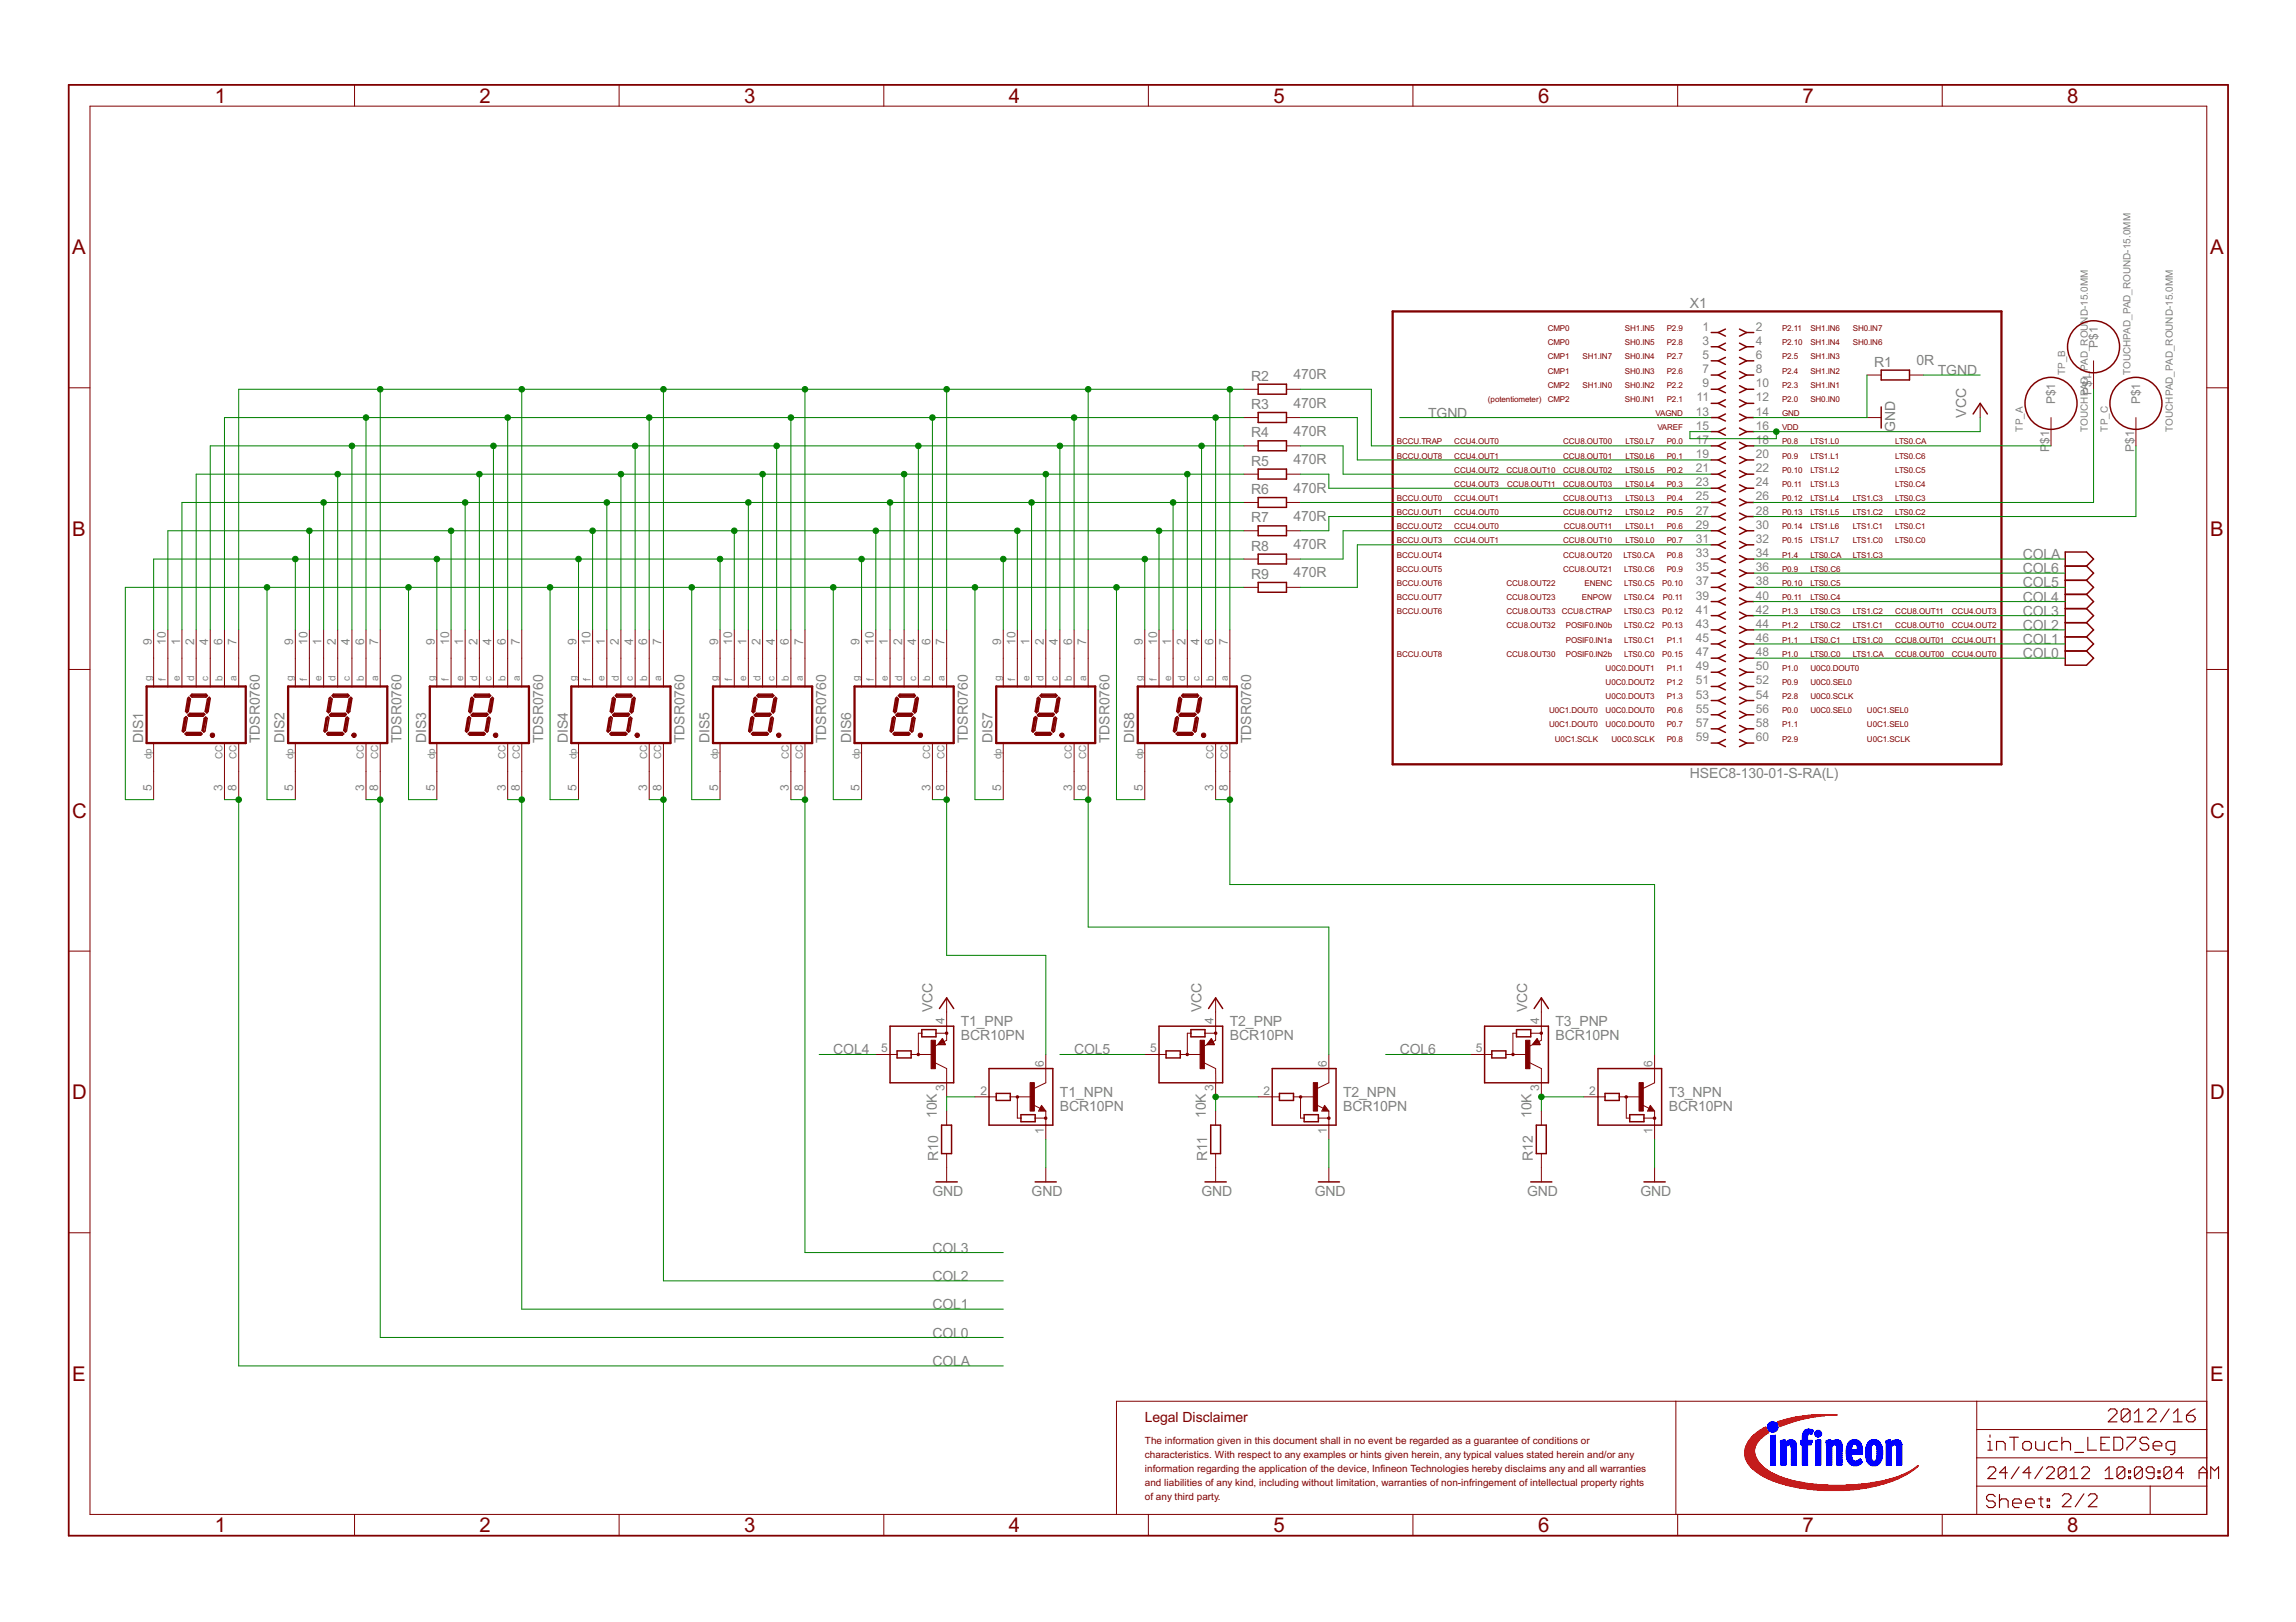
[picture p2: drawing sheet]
<svg xmlns="http://www.w3.org/2000/svg" width="297mm" height="210mm" viewBox="0 0 297 210" stroke-linecap="round" stroke-linejoin="round" font-family="sans-serif">
<defs><g id="words">
<g font-size="2.9" fill="#800000">
<text x="27.8" y="13.3">1</text>
<text x="62" y="13.3">2</text>
<text x="96.3" y="13.3">3</text>
<text x="130.5" y="13.3">4</text>
<text x="164.7" y="13.3">5</text>
<text x="199" y="13.3">6</text>
<text x="233.2" y="13.3">7</text>
<text x="267.4" y="13.3">8</text>
<text x="9.3" y="32.9">A</text>
<text x="285.9" y="32.9">A</text>
<text x="9.3" y="69.3">B</text>
<text x="285.9" y="69.3">B</text>
<text x="9.3" y="105.8">C</text>
<text x="285.9" y="105.8">C</text>
<text x="9.3" y="142.3">D</text>
<text x="285.9" y="142.3">D</text>
<text x="9.3" y="178.7">E</text>
<text x="285.9" y="178.7">E</text>
<text x="27.8" y="198.3">1</text>
<text x="62" y="198.3">2</text>
<text x="96.3" y="198.3">3</text>
<text x="130.5" y="198.3">4</text>
<text x="164.7" y="198.3">5</text>
<text x="199" y="198.3">6</text>
<text x="233.2" y="198.3">7</text>
<text x="267.4" y="198.3">8</text>
</g>
<g font-size="2" fill="#808080">
<text x="218.6" y="39.8">X1</text>
<text x="242.4" y="47.5">R1</text>
<text x="247.9" y="47.3">0R</text>
<text x="161.8" y="52.9">R3</text>
<text x="161.8" y="49.3">R2</text>
<text x="167.3" y="52.7">470R</text>
<text x="167.3" y="49.1">470R</text>
<text x="250.7" y="48.5">TGND</text>
<text x="161.8" y="56.6">R4</text>
<text x="167.3" y="56.4">470R</text>
<text x="184.7" y="54">TGND</text>
<text x="245.2" y="55.9" transform="rotate(-90 245.2 55.9)">GND</text>
<text x="254.4" y="54" transform="rotate(-90 254.4 54)">VCC</text>
<text x="161.8" y="63.9">R6</text>
<text x="161.8" y="60.3">R5</text>
<text x="167.3" y="63.7">470R</text>
<text x="167.3" y="60.1">470R</text>
<text x="161.8" y="67.6">R7</text>
<text x="161.8" y="71.3">R8</text>
<text x="167.3" y="67.4">470R</text>
<text x="167.3" y="71.1">470R</text>
<text x="161.8" y="74.9">R9</text>
<text x="167.3" y="74.7">470R</text>
<text x="261.7" y="72.3">COLA</text>
<text x="261.7" y="74.2">COL6</text>
<text x="261.7" y="76">COL5</text>
<text x="261.7" y="77.8">COL4</text>
<text x="261.7" y="81.5">COL2</text>
<text x="261.7" y="83.3">COL1</text>
<text x="261.7" y="79.7">COL3</text>
<text x="261.7" y="85.2">COL0</text>
<text x="18.5" y="96.2" transform="rotate(-90 18.5 96.2)">DIS1</text>
<text x="33.6" y="96.2" transform="rotate(-90 33.6 96.2)">TDSR0760</text>
<text x="36.8" y="96.2" transform="rotate(-90 36.8 96.2)">DIS2</text>
<text x="51.9" y="96.2" transform="rotate(-90 51.9 96.2)">TDSR0760</text>
<text x="55.1" y="96.2" transform="rotate(-90 55.1 96.2)">DIS3</text>
<text x="70.3" y="96.2" transform="rotate(-90 70.3 96.2)">TDSR0760</text>
<text x="73.5" y="96.2" transform="rotate(-90 73.5 96.2)">DIS4</text>
<text x="88.6" y="96.2" transform="rotate(-90 88.6 96.2)">TDSR0760</text>
<text x="91.8" y="96.2" transform="rotate(-90 91.8 96.2)">DIS5</text>
<text x="106.9" y="96.2" transform="rotate(-90 106.9 96.2)">TDSR0760</text>
<text x="110.1" y="96.2" transform="rotate(-90 110.1 96.2)">DIS6</text>
<text x="125.2" y="96.2" transform="rotate(-90 125.2 96.2)">TDSR0760</text>
<text x="128.4" y="96.2" transform="rotate(-90 128.4 96.2)">DIS7</text>
<text x="143.5" y="96.2" transform="rotate(-90 143.5 96.2)">TDSR0760</text>
<text x="146.7" y="96.2" transform="rotate(-90 146.7 96.2)">DIS8</text>
<text x="161.8" y="96.2" transform="rotate(-90 161.8 96.2)">TDSR0760</text>
<text x="218.6" y="100.7">HSEC8-130-01-S-RA(L)</text>
<text x="120.6" y="131" transform="rotate(-90 120.6 131)">VCC</text>
<text x="155.4" y="131" transform="rotate(-90 155.4 131)">VCC</text>
<text x="197.6" y="131" transform="rotate(-90 197.6 131)">VCC</text>
<text x="107.8" y="136.5">COL4</text>
<text x="124.3" y="134.6">BCR10PN</text>
<text x="124.3" y="132.8">T1_PNP</text>
<text x="139" y="136.5">COL5</text>
<text x="159.1" y="134.6">BCR10PN</text>
<text x="159.1" y="132.8">T2_PNP</text>
<text x="181.1" y="136.5">COL6</text>
<text x="201.2" y="134.6">BCR10PN</text>
<text x="201.2" y="132.8">T3_PNP</text>
<text x="137.1" y="143.8">BCR10PN</text>
<text x="137.1" y="142">T1_NPN</text>
<text x="173.8" y="143.8">BCR10PN</text>
<text x="173.8" y="142">T2_NPN</text>
<text x="215.9" y="143.8">BCR10PN</text>
<text x="215.9" y="142">T3_NPN</text>
<text x="121.2" y="144.7" transform="rotate(-90 121.2 144.7)">10K</text>
<text x="156" y="144.7" transform="rotate(-90 156 144.7)">10K</text>
<text x="198.1" y="144.7" transform="rotate(-90 198.1 144.7)">10K</text>
<text x="120.6" y="154.8">GND</text>
<text x="121.4" y="150.2" transform="rotate(-90 121.4 150.2)">R10</text>
<text x="133.5" y="154.8">GND</text>
<text x="155.4" y="154.8">GND</text>
<text x="156.2" y="150.2" transform="rotate(-90 156.2 150.2)">R11</text>
<text x="170.1" y="154.8">GND</text>
<text x="197.6" y="154.8">GND</text>
<text x="198.3" y="150.2" transform="rotate(-90 198.3 150.2)">R12</text>
<text x="212.2" y="154.8">GND</text>
<text x="120.6" y="165.8">COL2</text>
<text x="120.6" y="162.1">COL3</text>
<text x="120.6" y="173.1">COL0</text>
<text x="120.6" y="169.4">COL1</text>
<text x="120.6" y="176.8">COLA</text>
</g>
<text font-size="2" fill="#800000" x="148.1" y="184.1">Legal Disclaimer</text>
<g font-size="1.7" fill="#808080">
<text x="220.3" y="42.8">1</text>
<text x="220.3" y="44.6">3</text>
<text x="220.3" y="46.4">5</text>
<text x="227.1" y="42.8">2</text>
<text x="227.1" y="44.6">4</text>
<text x="227.1" y="46.4">6</text>
<text x="271.4" y="45" transform="rotate(-90 271.4 45)">P$1</text>
<text x="219.4" y="53.8">13</text>
<text x="219.5" y="51.9">11</text>
<text x="220.3" y="48.3">7</text>
<text x="220.3" y="50.1">9</text>
<text x="227.1" y="48.3">8</text>
<text x="227.1" y="50.1">10</text>
<text x="227.1" y="51.9">12</text>
<text x="227.1" y="53.8">14</text>
<text x="265.9" y="52.3" transform="rotate(-90 265.9 52.3)">P$1</text>
<text x="270.6" y="51.2" transform="rotate(-90 270.6 51.2)">P$1</text>
<text x="276.9" y="52.3" transform="rotate(-90 276.9 52.3)">P$1</text>
<text x="219.4" y="55.6">15</text>
<text x="219.4" y="57.4">17</text>
<text x="219.4" y="59.3">19</text>
<text x="227.1" y="55.6">16</text>
<text x="227.1" y="57.4">18</text>
<text x="227.1" y="59.3">20</text>
<text x="265.1" y="58.5" transform="rotate(-90 265.1 58.5)">P</text>
<text x="265.1" y="57.5" transform="rotate(-90 265.1 57.5)">$1</text>
<text x="276.1" y="58.5" transform="rotate(-90 276.1 58.5)">P$1</text>
<text x="219.4" y="61.1">21</text>
<text x="219.4" y="62.9">23</text>
<text x="219.4" y="64.8">25</text>
<text x="227.1" y="61.1">22</text>
<text x="227.1" y="62.9">24</text>
<text x="227.1" y="64.8">26</text>
<text x="219.4" y="66.6">27</text>
<text x="219.4" y="68.4">29</text>
<text x="219.4" y="70.3">31</text>
<text x="227.1" y="66.6">28</text>
<text x="227.1" y="68.4">30</text>
<text x="227.1" y="70.3">32</text>
<text x="219.4" y="72.1">33</text>
<text x="219.4" y="73.9">35</text>
<text x="219.4" y="75.8">37</text>
<text x="219.4" y="77.6">39</text>
<text x="227.1" y="72.1">34</text>
<text x="227.1" y="73.9">36</text>
<text x="227.1" y="75.8">38</text>
<text x="227.1" y="77.6">40</text>
<text x="19.6" y="83.5" transform="rotate(-90 19.6 83.5)">9</text>
<text x="21.5" y="83.5" transform="rotate(-90 21.5 83.5)">10</text>
<text x="23.3" y="83.5" transform="rotate(-90 23.3 83.5)">1</text>
<text x="25.1" y="83.5" transform="rotate(-90 25.1 83.5)">2</text>
<text x="27" y="83.5" transform="rotate(-90 27 83.5)">4</text>
<text x="28.8" y="83.5" transform="rotate(-90 28.8 83.5)">6</text>
<text x="30.6" y="83.5" transform="rotate(-90 30.6 83.5)">7</text>
<text x="37.9" y="83.5" transform="rotate(-90 37.9 83.5)">9</text>
<text x="39.8" y="83.5" transform="rotate(-90 39.8 83.5)">10</text>
<text x="41.6" y="83.5" transform="rotate(-90 41.6 83.5)">1</text>
<text x="43.4" y="83.5" transform="rotate(-90 43.4 83.5)">2</text>
<text x="45.3" y="83.5" transform="rotate(-90 45.3 83.5)">4</text>
<text x="47.1" y="83.5" transform="rotate(-90 47.1 83.5)">6</text>
<text x="48.9" y="83.5" transform="rotate(-90 48.9 83.5)">7</text>
<text x="56.3" y="83.5" transform="rotate(-90 56.3 83.5)">9</text>
<text x="58.1" y="83.5" transform="rotate(-90 58.1 83.5)">10</text>
<text x="59.9" y="83.5" transform="rotate(-90 59.9 83.5)">1</text>
<text x="61.8" y="83.5" transform="rotate(-90 61.8 83.5)">2</text>
<text x="63.6" y="83.5" transform="rotate(-90 63.6 83.5)">4</text>
<text x="65.4" y="83.5" transform="rotate(-90 65.4 83.5)">6</text>
<text x="67.3" y="83.5" transform="rotate(-90 67.3 83.5)">7</text>
<text x="74.6" y="83.5" transform="rotate(-90 74.6 83.5)">9</text>
<text x="76.4" y="83.5" transform="rotate(-90 76.4 83.5)">10</text>
<text x="78.2" y="83.5" transform="rotate(-90 78.2 83.5)">1</text>
<text x="80.1" y="83.5" transform="rotate(-90 80.1 83.5)">2</text>
<text x="81.9" y="83.5" transform="rotate(-90 81.9 83.5)">4</text>
<text x="83.7" y="83.5" transform="rotate(-90 83.7 83.5)">6</text>
<text x="85.6" y="83.5" transform="rotate(-90 85.6 83.5)">7</text>
<text x="92.9" y="83.5" transform="rotate(-90 92.9 83.5)">9</text>
<text x="94.7" y="83.5" transform="rotate(-90 94.7 83.5)">10</text>
<text x="96.6" y="83.5" transform="rotate(-90 96.6 83.5)">1</text>
<text x="98.4" y="83.5" transform="rotate(-90 98.4 83.5)">2</text>
<text x="100.2" y="83.5" transform="rotate(-90 100.2 83.5)">4</text>
<text x="102.1" y="83.5" transform="rotate(-90 102.1 83.5)">6</text>
<text x="103.9" y="83.5" transform="rotate(-90 103.9 83.5)">7</text>
<text x="111.2" y="83.5" transform="rotate(-90 111.2 83.5)">9</text>
<text x="113" y="83.5" transform="rotate(-90 113 83.5)">10</text>
<text x="114.9" y="83.5" transform="rotate(-90 114.9 83.5)">1</text>
<text x="116.7" y="83.5" transform="rotate(-90 116.7 83.5)">2</text>
<text x="118.5" y="83.5" transform="rotate(-90 118.5 83.5)">4</text>
<text x="120.4" y="83.5" transform="rotate(-90 120.4 83.5)">6</text>
<text x="122.2" y="83.5" transform="rotate(-90 122.2 83.5)">7</text>
<text x="129.5" y="83.5" transform="rotate(-90 129.5 83.5)">9</text>
<text x="131.4" y="83.5" transform="rotate(-90 131.4 83.5)">10</text>
<text x="133.2" y="83.5" transform="rotate(-90 133.2 83.5)">1</text>
<text x="135" y="83.5" transform="rotate(-90 135 83.5)">2</text>
<text x="136.9" y="83.5" transform="rotate(-90 136.9 83.5)">4</text>
<text x="138.7" y="83.5" transform="rotate(-90 138.7 83.5)">6</text>
<text x="140.5" y="83.5" transform="rotate(-90 140.5 83.5)">7</text>
<text x="147.9" y="83.5" transform="rotate(-90 147.9 83.5)">9</text>
<text x="149.7" y="83.5" transform="rotate(-90 149.7 83.5)">10</text>
<text x="151.5" y="83.5" transform="rotate(-90 151.5 83.5)">1</text>
<text x="153.3" y="83.5" transform="rotate(-90 153.3 83.5)">2</text>
<text x="155.2" y="83.5" transform="rotate(-90 155.2 83.5)">4</text>
<text x="157" y="83.5" transform="rotate(-90 157 83.5)">6</text>
<text x="158.8" y="83.5" transform="rotate(-90 158.8 83.5)">7</text>
<text x="219.4" y="79.4">41</text>
<text x="219.4" y="81.2">43</text>
<text x="219.4" y="83.1">45</text>
<text x="227.1" y="79.4">42</text>
<text x="227.1" y="81.2">44</text>
<text x="227.1" y="83.1">46</text>
<text x="219.4" y="84.9">47</text>
<text x="219.4" y="86.7">49</text>
<text x="219.4" y="88.6">51</text>
<text x="227.1" y="84.9">48</text>
<text x="227.1" y="86.7">50</text>
<text x="227.1" y="88.6">52</text>
<text x="219.4" y="90.4">53</text>
<text x="219.4" y="92.2">55</text>
<text x="219.4" y="94.1">57</text>
<text x="219.4" y="95.9">59</text>
<text x="227.1" y="90.4">54</text>
<text x="227.1" y="92.2">56</text>
<text x="227.1" y="94.1">58</text>
<text x="227.1" y="95.9">60</text>
<text x="19.6" y="102.4" transform="rotate(-90 19.6 102.4)">5</text>
<text x="28.8" y="102.4" transform="rotate(-90 28.8 102.4)">3</text>
<text x="30.6" y="102.4" transform="rotate(-90 30.6 102.4)">8</text>
<text x="37.9" y="102.4" transform="rotate(-90 37.9 102.4)">5</text>
<text x="47.1" y="102.4" transform="rotate(-90 47.1 102.4)">3</text>
<text x="48.9" y="102.4" transform="rotate(-90 48.9 102.4)">8</text>
<text x="56.3" y="102.4" transform="rotate(-90 56.3 102.4)">5</text>
<text x="65.4" y="102.4" transform="rotate(-90 65.4 102.4)">3</text>
<text x="67.3" y="102.4" transform="rotate(-90 67.3 102.4)">8</text>
<text x="74.6" y="102.4" transform="rotate(-90 74.6 102.4)">5</text>
<text x="83.7" y="102.4" transform="rotate(-90 83.7 102.4)">3</text>
<text x="85.6" y="102.4" transform="rotate(-90 85.6 102.4)">8</text>
<text x="92.9" y="102.4" transform="rotate(-90 92.9 102.4)">5</text>
<text x="102.1" y="102.4" transform="rotate(-90 102.1 102.4)">3</text>
<text x="103.9" y="102.4" transform="rotate(-90 103.9 102.4)">8</text>
<text x="111.2" y="102.4" transform="rotate(-90 111.2 102.4)">5</text>
<text x="120.4" y="102.4" transform="rotate(-90 120.4 102.4)">3</text>
<text x="122.2" y="102.4" transform="rotate(-90 122.2 102.4)">8</text>
<text x="129.5" y="102.4" transform="rotate(-90 129.5 102.4)">5</text>
<text x="138.7" y="102.4" transform="rotate(-90 138.7 102.4)">3</text>
<text x="140.5" y="102.4" transform="rotate(-90 140.5 102.4)">8</text>
<text x="147.9" y="102.4" transform="rotate(-90 147.9 102.4)">5</text>
<text x="157" y="102.4" transform="rotate(-90 157 102.4)">3</text>
<text x="158.8" y="102.4" transform="rotate(-90 158.8 102.4)">8</text>
<text x="114" y="136.2">5</text>
<text x="122.2" y="132.5" transform="rotate(-90 122.2 132.5)">4</text>
<text x="148.8" y="136.2">5</text>
<text x="157" y="132.5" transform="rotate(-90 157 132.5)">4</text>
<text x="191" y="136.2">5</text>
<text x="199.1" y="132.5" transform="rotate(-90 199.1 132.5)">4</text>
<text x="122.2" y="141.2" transform="rotate(-90 122.2 141.2)">3</text>
<text x="126.8" y="141.7">2</text>
<text x="135" y="138" transform="rotate(-90 135 138)">6</text>
<text x="157" y="141.2" transform="rotate(-90 157 141.2)">3</text>
<text x="163.5" y="141.7">2</text>
<text x="171.7" y="138" transform="rotate(-90 171.7 138)">6</text>
<text x="199.1" y="141.2" transform="rotate(-90 199.1 141.2)">3</text>
<text x="205.6" y="141.7">2</text>
<text x="213.8" y="138" transform="rotate(-90 213.8 138)">6</text>
<text x="135" y="146.7" transform="rotate(-90 135 146.7)">1</text>
<text x="171.7" y="146.7" transform="rotate(-90 171.7 146.7)">1</text>
<text x="213.8" y="146.7" transform="rotate(-90 213.8 146.7)">1</text>
</g>
<g font-size="1.4" fill="#808080">
<text x="267.2" y="48.5" transform="rotate(-90 267.2 48.5)">TP_B</text>
<text x="275.6" y="48.5" transform="rotate(-90 275.6 48.5)">TOUCHPAD_PAD_ROUND-15.0MM</text>
<text x="261.7" y="55.9" transform="rotate(-90 261.7 55.9)">TP_A</text>
<text x="270.1" y="55.9" transform="rotate(-90 270.1 55.9)">TOUCHPAD_PAD_ROUND-15.0MM</text>
<text x="272.7" y="55.9" transform="rotate(-90 272.7 55.9)">TP_C</text>
<text x="281.1" y="55.9" transform="rotate(-90 281.1 55.9)">TOUCHPAD_PAD_ROUND-15.0MM</text>
<text x="19.6" y="88.2" transform="rotate(-90 19.6 88.2)">g</text>
<text x="21.4" y="88.2" transform="rotate(-90 21.4 88.2)">f</text>
<text x="23.3" y="88.2" transform="rotate(-90 23.3 88.2)">e</text>
<text x="25.1" y="88.2" transform="rotate(-90 25.1 88.2)">d</text>
<text x="26.9" y="88.2" transform="rotate(-90 26.9 88.2)">c</text>
<text x="28.8" y="88.2" transform="rotate(-90 28.8 88.2)">b</text>
<text x="30.6" y="88.2" transform="rotate(-90 30.6 88.2)">a</text>
<text x="37.9" y="88.2" transform="rotate(-90 37.9 88.2)">g</text>
<text x="39.8" y="88.2" transform="rotate(-90 39.8 88.2)">f</text>
<text x="41.6" y="88.2" transform="rotate(-90 41.6 88.2)">e</text>
<text x="43.4" y="88.2" transform="rotate(-90 43.4 88.2)">d</text>
<text x="45.3" y="88.2" transform="rotate(-90 45.3 88.2)">c</text>
<text x="47.1" y="88.2" transform="rotate(-90 47.1 88.2)">b</text>
<text x="48.9" y="88.2" transform="rotate(-90 48.9 88.2)">a</text>
<text x="56.2" y="88.2" transform="rotate(-90 56.2 88.2)">g</text>
<text x="58.1" y="88.2" transform="rotate(-90 58.1 88.2)">f</text>
<text x="59.9" y="88.2" transform="rotate(-90 59.9 88.2)">e</text>
<text x="61.7" y="88.2" transform="rotate(-90 61.7 88.2)">d</text>
<text x="63.6" y="88.2" transform="rotate(-90 63.6 88.2)">c</text>
<text x="65.4" y="88.2" transform="rotate(-90 65.4 88.2)">b</text>
<text x="67.2" y="88.2" transform="rotate(-90 67.2 88.2)">a</text>
<text x="74.6" y="88.2" transform="rotate(-90 74.6 88.2)">g</text>
<text x="76.4" y="88.2" transform="rotate(-90 76.4 88.2)">f</text>
<text x="78.2" y="88.2" transform="rotate(-90 78.2 88.2)">e</text>
<text x="80.1" y="88.2" transform="rotate(-90 80.1 88.2)">d</text>
<text x="81.9" y="88.2" transform="rotate(-90 81.9 88.2)">c</text>
<text x="83.7" y="88.2" transform="rotate(-90 83.7 88.2)">b</text>
<text x="85.6" y="88.2" transform="rotate(-90 85.6 88.2)">a</text>
<text x="92.9" y="88.2" transform="rotate(-90 92.9 88.2)">g</text>
<text x="94.7" y="88.2" transform="rotate(-90 94.7 88.2)">f</text>
<text x="96.5" y="88.2" transform="rotate(-90 96.5 88.2)">e</text>
<text x="98.4" y="88.2" transform="rotate(-90 98.4 88.2)">d</text>
<text x="100.2" y="88.2" transform="rotate(-90 100.2 88.2)">c</text>
<text x="102" y="88.2" transform="rotate(-90 102 88.2)">b</text>
<text x="103.9" y="88.2" transform="rotate(-90 103.9 88.2)">a</text>
<text x="111.2" y="88.2" transform="rotate(-90 111.2 88.2)">g</text>
<text x="113" y="88.2" transform="rotate(-90 113 88.2)">f</text>
<text x="114.9" y="88.2" transform="rotate(-90 114.9 88.2)">e</text>
<text x="116.7" y="88.2" transform="rotate(-90 116.7 88.2)">d</text>
<text x="118.5" y="88.2" transform="rotate(-90 118.5 88.2)">c</text>
<text x="120.4" y="88.2" transform="rotate(-90 120.4 88.2)">b</text>
<text x="122.2" y="88.2" transform="rotate(-90 122.2 88.2)">a</text>
<text x="129.5" y="88.2" transform="rotate(-90 129.5 88.2)">g</text>
<text x="131.3" y="88.2" transform="rotate(-90 131.3 88.2)">f</text>
<text x="133.2" y="88.2" transform="rotate(-90 133.2 88.2)">e</text>
<text x="135" y="88.2" transform="rotate(-90 135 88.2)">d</text>
<text x="136.8" y="88.2" transform="rotate(-90 136.8 88.2)">c</text>
<text x="138.7" y="88.2" transform="rotate(-90 138.7 88.2)">b</text>
<text x="140.5" y="88.2" transform="rotate(-90 140.5 88.2)">a</text>
<text x="147.8" y="88.2" transform="rotate(-90 147.8 88.2)">g</text>
<text x="149.7" y="88.2" transform="rotate(-90 149.7 88.2)">f</text>
<text x="151.5" y="88.2" transform="rotate(-90 151.5 88.2)">e</text>
<text x="153.3" y="88.2" transform="rotate(-90 153.3 88.2)">d</text>
<text x="155.2" y="88.2" transform="rotate(-90 155.2 88.2)">c</text>
<text x="157" y="88.2" transform="rotate(-90 157 88.2)">b</text>
<text x="158.8" y="88.2" transform="rotate(-90 158.8 88.2)">a</text>
<text x="19.6" y="98.3" transform="rotate(-90 19.6 98.3)">dp</text>
<text x="28.8" y="98.3" transform="rotate(-90 28.8 98.3)">CC</text>
<text x="30.6" y="98.3" transform="rotate(-90 30.6 98.3)">CC</text>
<text x="37.9" y="98.3" transform="rotate(-90 37.9 98.3)">dp</text>
<text x="47.1" y="98.3" transform="rotate(-90 47.1 98.3)">CC</text>
<text x="48.9" y="98.3" transform="rotate(-90 48.9 98.3)">CC</text>
<text x="56.2" y="98.3" transform="rotate(-90 56.2 98.3)">dp</text>
<text x="65.4" y="98.3" transform="rotate(-90 65.4 98.3)">CC</text>
<text x="67.2" y="98.3" transform="rotate(-90 67.2 98.3)">CC</text>
<text x="74.6" y="98.3" transform="rotate(-90 74.6 98.3)">dp</text>
<text x="83.7" y="98.3" transform="rotate(-90 83.7 98.3)">CC</text>
<text x="85.6" y="98.3" transform="rotate(-90 85.6 98.3)">CC</text>
<text x="92.9" y="98.3" transform="rotate(-90 92.9 98.3)">dp</text>
<text x="102" y="98.3" transform="rotate(-90 102 98.3)">CC</text>
<text x="103.9" y="98.3" transform="rotate(-90 103.9 98.3)">CC</text>
<text x="111.2" y="98.3" transform="rotate(-90 111.2 98.3)">dp</text>
<text x="120.4" y="98.3" transform="rotate(-90 120.4 98.3)">CC</text>
<text x="122.2" y="98.3" transform="rotate(-90 122.2 98.3)">CC</text>
<text x="129.5" y="98.3" transform="rotate(-90 129.5 98.3)">dp</text>
<text x="138.7" y="98.3" transform="rotate(-90 138.7 98.3)">CC</text>
<text x="140.5" y="98.3" transform="rotate(-90 140.5 98.3)">CC</text>
<text x="147.8" y="98.3" transform="rotate(-90 147.8 98.3)">dp</text>
<text x="157" y="98.3" transform="rotate(-90 157 98.3)">CC</text>
<text x="158.8" y="98.3" transform="rotate(-90 158.8 98.3)">CC</text>
</g>
<g font-size="1.4" fill="#800000">
<text x="148.1" y="186.8">The information given in this document shall in no event be regarded as a guarantee of conditions or</text>
<text x="148.1" y="188.7">characteristics. With respect to any examples or hints given herein, any typical values stated herein and/or any</text>
<text x="148.1" y="190.5">information regarding the application of the device, Infineon Technologies hereby disclaims any and all warranties</text>
<text x="148.1" y="192.3">and liabilities of any kind, including without limitation, warranties of non-infringement of intellectual property rights</text>
<text x="148.1" y="194.2">of any third party.</text>
</g>
<g font-size="1.2" fill="#800000">
<text x="200.3" y="46.5">CMP1</text>
<text x="200.3" y="44.7">CMP0</text>
<text x="200.3" y="42.9">CMP0</text>
<text x="204.7" y="46.5">SH1.IN7</text>
<text x="210.2" y="46.5">SH0.IN4</text>
<text x="210.2" y="44.7">SH0.IN5</text>
<text x="210.2" y="42.9">SH1.IN5</text>
<text x="215.6" y="46.5">P2.7</text>
<text x="215.6" y="44.7">P2.8</text>
<text x="215.6" y="42.9">P2.9</text>
<text x="230.5" y="46.5">P2.5</text>
<text x="230.5" y="44.7">P2.10</text>
<text x="230.5" y="42.9">P2.11</text>
<text x="234.2" y="46.5">SH1.IN3</text>
<text x="234.2" y="44.7">SH1.IN4</text>
<text x="234.2" y="42.9">SH1.IN6</text>
<text x="239.7" y="44.7">SH0.IN6</text>
<text x="239.7" y="42.9">SH0.IN7</text>
<text x="192.5" y="52">(potentiometer)</text>
<text x="200.3" y="52">CMP2</text>
<text x="200.3" y="50.2">CMP2</text>
<text x="200.3" y="48.4">CMP1</text>
<text x="204.7" y="50.2">SH1.IN0</text>
<text x="210.2" y="52">SH0.IN1</text>
<text x="210.2" y="50.2">SH0.IN2</text>
<text x="210.2" y="48.4">SH0.IN3</text>
<text x="214.2" y="53.8">VAGND</text>
<text x="215.6" y="52">P2.1</text>
<text x="215.6" y="50.2">P2.2</text>
<text x="215.6" y="48.4">P2.6</text>
<text x="230.5" y="53.8">GND</text>
<text x="230.5" y="52">P2.0</text>
<text x="230.5" y="50.2">P2.3</text>
<text x="230.5" y="48.4">P2.4</text>
<text x="234.2" y="52">SH0.IN0</text>
<text x="234.2" y="50.2">SH1.IN1</text>
<text x="234.2" y="48.4">SH1.IN2</text>
<text x="180.7" y="57.5">BCCU.TRAP</text>
<text x="180.7" y="59.3">BCCU.OUT8</text>
<text x="188.1" y="57.5">CCU4.OUT0</text>
<text x="188.1" y="59.3">CCU4.OUT1</text>
<text x="202.2" y="57.5">CCU8.OUT00</text>
<text x="202.2" y="59.3">CCU8.OUT01</text>
<text x="210.3" y="59.3">LTS0.L6</text>
<text x="210.3" y="57.5">LTS0.L7</text>
<text x="214.4" y="55.7">VAREF</text>
<text x="215.6" y="57.5">P0.0</text>
<text x="215.6" y="59.3">P0.1</text>
<text x="230.5" y="57.5">P0.8</text>
<text x="230.5" y="59.3">P0.9</text>
<text x="230.5" y="55.7">VDD</text>
<text x="234.2" y="57.5">LTS1.L0</text>
<text x="234.2" y="59.3">LTS1.L1</text>
<text x="245.2" y="57.5">LTS0.CA</text>
<text x="245.2" y="59.3">LTS0.C6</text>
<text x="180.7" y="64.8">BCCU.OUT0</text>
<text x="188.1" y="61.2">CCU4.OUT2</text>
<text x="188.1" y="63">CCU4.OUT3</text>
<text x="188.1" y="64.8">CCU4.OUT1</text>
<text x="194.9" y="61.2">CCU8.OUT10</text>
<text x="195" y="63">CCU8.OUT11</text>
<text x="202.2" y="61.2">CCU8.OUT02</text>
<text x="202.2" y="63">CCU8.OUT03</text>
<text x="202.2" y="64.8">CCU8.OUT13</text>
<text x="210.3" y="64.8">LTS0.L3</text>
<text x="210.3" y="63">LTS0.L4</text>
<text x="210.3" y="61.2">LTS0.L5</text>
<text x="215.6" y="61.2">P0.2</text>
<text x="215.6" y="63">P0.3</text>
<text x="215.6" y="64.8">P0.4</text>
<text x="230.5" y="61.2">P0.10</text>
<text x="230.5" y="63">P0.11</text>
<text x="230.5" y="64.8">P0.12</text>
<text x="234.2" y="61.2">LTS1.L2</text>
<text x="234.2" y="63">LTS1.L3</text>
<text x="234.2" y="64.8">LTS1.L4</text>
<text x="239.7" y="64.8">LTS1.C3</text>
<text x="245.2" y="61.2">LTS0.C5</text>
<text x="245.2" y="63">LTS0.C4</text>
<text x="245.2" y="64.8">LTS0.C3</text>
<text x="180.7" y="66.7">BCCU.OUT1</text>
<text x="180.7" y="68.5">BCCU.OUT2</text>
<text x="180.7" y="70.3">BCCU.OUT3</text>
<text x="188.1" y="70.3">CCU4.OUT1</text>
<text x="188.1" y="66.7">CCU4.OUT0</text>
<text x="188.1" y="68.5">CCU4.OUT0</text>
<text x="202.2" y="66.7">CCU8.OUT12</text>
<text x="202.2" y="70.3">CCU8.OUT10</text>
<text x="202.3" y="68.5">CCU8.OUT11</text>
<text x="210.3" y="70.3">LTS0.L0</text>
<text x="210.3" y="68.5">LTS0.L1</text>
<text x="210.3" y="66.7">LTS0.L2</text>
<text x="215.6" y="66.7">P0.5</text>
<text x="215.6" y="68.5">P0.6</text>
<text x="215.6" y="70.3">P0.7</text>
<text x="230.5" y="66.7">P0.13</text>
<text x="230.5" y="68.5">P0.14</text>
<text x="230.5" y="70.3">P0.15</text>
<text x="234.2" y="66.7">LTS1.L5</text>
<text x="234.2" y="68.5">LTS1.L6</text>
<text x="234.2" y="70.3">LTS1.L7</text>
<text x="239.7" y="70.3">LTS1.C0</text>
<text x="239.7" y="66.7">LTS1.C2</text>
<text x="239.7" y="68.5">LTS1.C1</text>
<text x="245.2" y="66.7">LTS0.C2</text>
<text x="245.2" y="68.5">LTS0.C1</text>
<text x="245.2" y="70.3">LTS0.C0</text>
<text x="180.7" y="72.2">BCCU.OUT4</text>
<text x="180.7" y="74">BCCU.OUT5</text>
<text x="180.7" y="75.8">BCCU.OUT6</text>
<text x="180.7" y="77.7">BCCU.OUT7</text>
<text x="194.9" y="75.8">CCU8.OUT22</text>
<text x="194.9" y="77.7">CCU8.OUT23</text>
<text x="202.2" y="72.2">CCU8.OUT20</text>
<text x="202.2" y="74">CCU8.OUT21</text>
<text x="204.7" y="77.7">ENPOW</text>
<text x="205" y="75.8">ENENC</text>
<text x="210" y="72.2">LTS0.CA</text>
<text x="210.1" y="74">LTS0.C6</text>
<text x="210.1" y="75.8">LTS0.C5</text>
<text x="210.1" y="77.7">LTS0.C4</text>
<text x="215.1" y="75.8">P0.10</text>
<text x="215.1" y="77.7">P0.11</text>
<text x="215.6" y="72.2">P0.8</text>
<text x="215.6" y="74">P0.9</text>
<text x="230.5" y="72.2">P1.4</text>
<text x="230.5" y="74">P0.9</text>
<text x="230.5" y="75.8">P0.10</text>
<text x="230.5" y="77.7">P0.11</text>
<text x="234.2" y="72.2">LTS0.CA</text>
<text x="234.2" y="74">LTS0.C6</text>
<text x="234.2" y="75.8">LTS0.C5</text>
<text x="234.2" y="77.7">LTS0.C4</text>
<text x="239.7" y="72.2">LTS1.C3</text>
<text x="180.7" y="79.5">BCCU.OUT6</text>
<text x="194.9" y="79.5">CCU8.OUT33</text>
<text x="194.9" y="81.3">CCU8.OUT32</text>
<text x="202.1" y="79.5">CCU8.CTRAP</text>
<text x="202.6" y="81.3">POSIF0.IN0b</text>
<text x="202.6" y="83.2">POSIF0.IN1a</text>
<text x="210.1" y="79.5">LTS0.C3</text>
<text x="210.1" y="81.3">LTS0.C2</text>
<text x="210.1" y="83.2">LTS0.C1</text>
<text x="215.1" y="79.5">P0.12</text>
<text x="215.1" y="81.3">P0.13</text>
<text x="215.6" y="83.2">P1.1</text>
<text x="230.5" y="79.5">P1.3</text>
<text x="230.5" y="81.3">P1.2</text>
<text x="230.5" y="83.2">P1.1</text>
<text x="234.2" y="79.5">LTS0.C3</text>
<text x="234.2" y="81.3">LTS0.C2</text>
<text x="234.2" y="83.2">LTS0.C1</text>
<text x="239.7" y="83.2">LTS1.C0</text>
<text x="239.7" y="79.5">LTS1.C2</text>
<text x="239.7" y="81.3">LTS1.C1</text>
<text x="245.2" y="83.2">CCU8.OUT01</text>
<text x="245.2" y="81.3">CCU8.OUT10</text>
<text x="245.2" y="79.5">CCU8.OUT11</text>
<text x="252.5" y="83.2">CCU4.OUT1</text>
<text x="252.5" y="81.3">CCU4.OUT2</text>
<text x="252.5" y="79.5">CCU4.OUT3</text>
<text x="180.7" y="85">BCCU.OUT8</text>
<text x="194.9" y="85">CCU8.OUT30</text>
<text x="202.6" y="85">POSIF0.IN2b</text>
<text x="207.7" y="86.8">U0C0.DOUT1</text>
<text x="207.7" y="88.6">U0C0.DOUT2</text>
<text x="210.1" y="85">LTS0.C0</text>
<text x="215.1" y="85">P0.15</text>
<text x="215.6" y="86.8">P1.1</text>
<text x="215.6" y="88.6">P1.2</text>
<text x="230.5" y="85">P1.0</text>
<text x="230.5" y="86.8">P1.0</text>
<text x="230.5" y="88.6">P0.9</text>
<text x="234.2" y="85">LTS0.C0</text>
<text x="234.2" y="86.8">U0C0.DOUT0</text>
<text x="234.2" y="88.6">U0C0.SEL0</text>
<text x="239.7" y="85">LTS1.CA</text>
<text x="245.2" y="85">CCU8.OUT00</text>
<text x="252.5" y="85">CCU4.OUT0</text>
<text x="200.4" y="92.3">U0C1.DOUT0</text>
<text x="200.4" y="94.1">U0C1.DOUT0</text>
<text x="201.2" y="96">U0C1.SCLK</text>
<text x="207.7" y="90.5">U0C0.DOUT3</text>
<text x="207.7" y="92.3">U0C0.DOUT0</text>
<text x="207.7" y="94.1">U0C0.DOUT0</text>
<text x="208.5" y="96">U0C0.SCLK</text>
<text x="215.6" y="90.5">P1.3</text>
<text x="215.6" y="92.3">P0.6</text>
<text x="215.6" y="94.1">P0.7</text>
<text x="215.6" y="96">P0.8</text>
<text x="230.5" y="90.5">P2.8</text>
<text x="230.5" y="92.3">P0.0</text>
<text x="230.5" y="94.1">P1.1</text>
<text x="230.5" y="96">P2.9</text>
<text x="234.2" y="90.5">U0C0.SCLK</text>
<text x="234.2" y="92.3">U0C0.SEL0</text>
<text x="241.5" y="94.1">U0C1.SEL0</text>
<text x="241.5" y="96">U0C1.SCLK</text>
<text x="241.5" y="92.3">U0C1.SEL0</text>
</g>
</g></defs>
<g fill="#800000" stroke="#800000" stroke-width=".15">
<path d="M272.8 184h1.1z"/>
<path d="M273.9 182.9l-1.1 1.1z"/>
<path d="M273.9 182.6v.3z"/>
<path d="M273.6 182.3l.3 .3z"/>
<path d="M273 182.3h.6z"/>
<path d="M273 182.3l-.2 .3z"/>
<path d="M274.4 182.6v1.1z"/>
<path d="M274.4 182.6l.3-.3z"/>
<path d="M274.7 182.3h.6z"/>
<path d="M275.3 182.3l.3 .3z"/>
<path d="M275.6 182.6v1.1z"/>
<path d="M275.3 184l.3-.3z"/>
<path d="M274.7 184h.6z"/>
<path d="M274.4 183.7l.3 .3z"/>
<path d="M274.4 183.7l1.2-1.1z"/>
<path d="M276.1 182.9l.6-.6z"/>
<path d="M276.7 182.3v1.7z"/>
<path d="M276.1 184h1.1z"/>
<path d="M277.8 184h1.1z"/>
<path d="M277.8 184l1.1-1.1z"/>
<path d="M278.9 182.6v.3z"/>
<path d="M278.7 182.3l.2 .3z"/>
<path d="M278.1 182.3h.6z"/>
<path d="M278.1 182.3l-.3 .3z"/>
<path d="M280.6 182.3l-1.1 1.7z"/>
<path d="M281.2 182.9l.5-.6z"/>
<path d="M281.7 182.3v1.7z"/>
<path d="M281.2 184h1.1z"/>
<path d="M283.4 182.6l.6-.3z"/>
<path d="M283.4 182.6l-.5 .6z"/>
<path d="M282.9 183.2v.5z"/>
<path d="M282.9 183.7l.2 .3z"/>
<path d="M283.1 184h.6z"/>
<path d="M283.7 184l.3-.3z"/>
<path d="M284 183.5v.2z"/>
<path d="M283.7 183.2l.3 .3z"/>
<path d="M282.9 183.2h.8z"/>
<path d="M257.2 186.5h.3z"/>
<path d="M257.5 186.5v1.2z"/>
<path d="M257.2 187.7h.5z"/>
<path d="M257.5 185.7v.3z"/>
<path d="M258.3 186.5v1.2z"/>
<path d="M258.3 186.5h.8z"/>
<path d="M259.1 186.5l.3 .3z"/>
<path d="M259.4 186.8v.9z"/>
<path d="M260.6 186v1.7z"/>
<path d="M260 186h1.1z"/>
<path d="M262 187.7h.5z"/>
<path d="M262.5 187.7l.3-.3z"/>
<path d="M262.8 186.8v.6z"/>
<path d="M262.5 186.5l.3 .3z"/>
<path d="M262 186.5h.5z"/>
<path d="M262 186.5l-.3 .3z"/>
<path d="M261.7 186.8v.6z"/>
<path d="M261.7 187.4l.3 .3z"/>
<path d="M263.4 186.5v.9z"/>
<path d="M263.4 187.4l.3 .3z"/>
<path d="M263.7 187.7h.8z"/>
<path d="M264.5 186.5v1.2z"/>
<path d="M265.3 186.5h.9z"/>
<path d="M265.3 186.5l-.3 .3z"/>
<path d="M265 186.8v.6z"/>
<path d="M265 187.4l.3 .3z"/>
<path d="M265.3 187.7h.9z"/>
<path d="M266.7 186v1.7z"/>
<path d="M266.7 186.8l.3-.3z"/>
<path d="M267 186.5h.6z"/>
<path d="M267.6 186.5l.3 .3z"/>
<path d="M267.9 186.8v.9z"/>
<path d="M268.4 188h1.2z"/>
<path d="M270.1 186v1.7z"/>
<path d="M270.1 187.7h1.1z"/>
<path d="M271.8 186h1.1z"/>
<path d="M271.8 186v1.7z"/>
<path d="M271.8 187.7h1.1z"/>
<path d="M271.8 186.8h.6z"/>
<path d="M273.5 186v1.7z"/>
<path d="M273.5 187.7h.8z"/>
<path d="M274.3 187.7l.3-.3z"/>
<path d="M274.6 186.3v1.1z"/>
<path d="M274.3 186l.3 .3z"/>
<path d="M273.5 186h.8z"/>
<path d="M275.2 186h1.1z"/>
<path d="M276.3 186v.3z"/>
<path d="M275.2 187.4l1.1-1.1z"/>
<path d="M275.2 187.4v.3z"/>
<path d="M277.7 186l.3 .3z"/>
<path d="M277.1 186h.6z"/>
<path d="M277.1 186l-.2 .3z"/>
<path d="M276.9 186.3v.2z"/>
<path d="M276.9 186.5l.2 .3z"/>
<path d="M277.1 186.8h.6z"/>
<path d="M277.7 186.8l.3 .3z"/>
<path d="M278 187.1v.3z"/>
<path d="M278 187.4l-.3 .3z"/>
<path d="M277.1 187.7h.6z"/>
<path d="M276.9 187.4l.2 .3z"/>
<path d="M278.8 187.7h.6z"/>
<path d="M278.6 187.4l.2 .3z"/>
<path d="M278.6 186.8v.6z"/>
<path d="M278.6 186.8l.2-.3z"/>
<path d="M278.8 186.5h.6z"/>
<path d="M279.4 186.5l.3 .3z"/>
<path d="M279.7 186.8v.3z"/>
<path d="M278.6 187.1h1.1z"/>
<path d="M280.8 188.2h.3z"/>
<path d="M281.1 188.2l.2-.2z"/>
<path d="M281.3 186.5v1.5z"/>
<path d="M280.5 186.5h.8z"/>
<path d="M280.5 186.5l-.3 .3z"/>
<path d="M280.2 186.8v.6z"/>
<path d="M280.2 187.4l.3 .3z"/>
<path d="M280.5 187.7h.8z"/>
<path d="M257.2 191.3h1z"/>
<path d="M257.2 191.3l1-1z"/>
<path d="M258.2 190.1v.2z"/>
<path d="M257.9 189.8l.3 .3z"/>
<path d="M257.4 189.8h.5z"/>
<path d="M257.4 189.8l-.2 .3z"/>
<path d="M259.4 189.8v1.5z"/>
<path d="M259.4 189.8l-.7 .8z"/>
<path d="M258.7 190.6h1z"/>
<path d="M261.2 189.8l-1 1.5z"/>
<path d="M262.5 189.8v1.5z"/>
<path d="M261.7 190.6l.8-.8z"/>
<path d="M261.7 190.6h1z"/>
<path d="M264.3 189.8l-1.1 1.5z"/>
<path d="M264.8 191.3h1z"/>
<path d="M264.8 191.3l1-1z"/>
<path d="M265.8 190.1v.2z"/>
<path d="M265.5 189.8l.3 .3z"/>
<path d="M265 189.8h.5z"/>
<path d="M265 189.8l-.2 .3z"/>
<path d="M266.3 190.1v1z"/>
<path d="M266.3 190.1l.2-.3z"/>
<path d="M266.5 189.8h.5z"/>
<path d="M267 189.8l.3 .3z"/>
<path d="M267.3 190.1v1z"/>
<path d="M267.3 191.1l-.3 .2z"/>
<path d="M266.5 191.3h.5z"/>
<path d="M266.3 191.1l.2 .2z"/>
<path d="M266.3 191.1l1-1z"/>
<path d="M267.8 190.3l.5-.5z"/>
<path d="M268.3 189.8v1.5z"/>
<path d="M267.8 191.3h1z"/>
<path d="M269.3 191.3h1z"/>
<path d="M269.3 191.3l1-1z"/>
<path d="M270.3 190.1v.2z"/>
<path d="M270.1 189.8l.2 .3z"/>
<path d="M269.6 189.8h.5z"/>
<path d="M269.6 189.8l-.3 .3z"/>
<path d="M272.4 190.3l.5-.5z"/>
<path d="M272.9 189.8v1.5z"/>
<path d="M272.4 191.3h1z"/>
<path d="M273.9 190.1v1z"/>
<path d="M273.9 190.1l.2-.3z"/>
<path d="M274.1 189.8h.5z"/>
<path d="M274.6 189.8l.3 .3z"/>
<path d="M274.9 190.1v1z"/>
<path d="M274.9 191.1l-.3 .2z"/>
<path d="M274.1 191.3h.5z"/>
<path d="M273.9 191.1l.2 .2z"/>
<path d="M273.9 191.1l1-1z"/>
<path d="M275.4 190.3h.2z"/>
<path d="M275.6 190.3v.3z"/>
<path d="M275.4 190.6h.2z"/>
<path d="M275.4 190.3v.3z"/>
<path d="M275.4 191.1h.2z"/>
<path d="M275.6 191.1v.2z"/>
<path d="M275.4 191.3h.2z"/>
<path d="M275.4 191.1v.2z"/>
<path d="M276.1 190.1v1z"/>
<path d="M276.1 190.1l.3-.3z"/>
<path d="M276.4 189.8h.5z"/>
<path d="M276.9 189.8l.3 .3z"/>
<path d="M277.2 190.1v1z"/>
<path d="M277.2 191.1l-.3 .2z"/>
<path d="M276.4 191.3h.5z"/>
<path d="M276.1 191.1l.3 .2z"/>
<path d="M276.1 191.1l1.1-1z"/>
<path d="M277.7 191.1l.2 .2z"/>
<path d="M277.9 191.3h.5z"/>
<path d="M278.4 191.3l.3-.2z"/>
<path d="M278.7 190.1v1z"/>
<path d="M278.4 189.8l.3 .3z"/>
<path d="M277.9 189.8h.5z"/>
<path d="M277.9 189.8l-.2 .3z"/>
<path d="M277.7 190.1v.2z"/>
<path d="M277.7 190.3l.2 .3z"/>
<path d="M277.9 190.6h.8z"/>
<path d="M279.2 190.3h.2z"/>
<path d="M279.4 190.3v.3z"/>
<path d="M279.2 190.6h.2z"/>
<path d="M279.2 190.3v.3z"/>
<path d="M279.2 191.1h.2z"/>
<path d="M279.4 191.1v.2z"/>
<path d="M279.2 191.3h.2z"/>
<path d="M279.2 191.1v.2z"/>
<path d="M280 190.1v1z"/>
<path d="M280 190.1l.2-.3z"/>
<path d="M280.2 189.8h.5z"/>
<path d="M280.7 189.8l.2 .3z"/>
<path d="M280.9 190.1v1z"/>
<path d="M280.9 191.1l-.2 .2z"/>
<path d="M280.2 191.3h.5z"/>
<path d="M280 191.1l.2 .2z"/>
<path d="M280.9 190.1l-.9 1z"/>
<path d="M282.2 189.8v1.5z"/>
<path d="M281.5 190.6l.7-.8z"/>
<path d="M281.5 190.6h1z"/>
<path d="M284.5 190.3v1z"/>
<path d="M284.5 190.3l.5-.5z"/>
<path d="M285 189.8l.5 .5z"/>
<path d="M285.5 190.3v1z"/>
<path d="M284.5 190.6h1z"/>
<path d="M286 189.8v1.5z"/>
<path d="M286 189.8l.5 .5z"/>
<path d="M286.5 190.3l.5-.5z"/>
<path d="M287 189.8v1.5z"/>
<path d="M266.8 195h1.1z"/>
<path d="M266.8 195l1.1-1.1z"/>
<path d="M267.9 193.6v.3z"/>
<path d="M267.6 193.3l.3 .3z"/>
<path d="M267.1 193.3h.5z"/>
<path d="M267.1 193.3l-.3 .3z"/>
<path d="M269.6 193.3l-1.1 1.7z"/>
<path d="M270.2 195h1.1z"/>
<path d="M271.3 193.9l-1.1 1.1z"/>
<path d="M271.3 193.6v.3z"/>
<path d="M271 193.3l.3 .3z"/>
<path d="M270.4 193.3h.6z"/>
<path d="M270.4 193.3l-.2 .3z"/>
<path d="M257.8 193.4l.3 .3z"/>
<path d="M257.3 193.4h.5z"/>
<path d="M257.3 193.4l-.3 .3z"/>
<path d="M257 193.7v.3z"/>
<path d="M257 194l.3 .2z"/>
<path d="M257.3 194.2h.5z"/>
<path d="M257.8 194.2l.3 .3z"/>
<path d="M258.1 194.5v.3z"/>
<path d="M257.8 195.1l.3-.3z"/>
<path d="M257.3 195.1h.5z"/>
<path d="M257 194.8l.3 .3z"/>
<path d="M258.7 193.4v1.7z"/>
<path d="M258.7 194.2l.3-.2z"/>
<path d="M259 194h.5z"/>
<path d="M259.5 194l.3 .2z"/>
<path d="M259.8 194.2v.9z"/>
<path d="M260.6 195.1h.6z"/>
<path d="M260.4 194.8l.2 .3z"/>
<path d="M260.4 194.2v.6z"/>
<path d="M260.4 194.2l.2-.2z"/>
<path d="M260.6 194h.6z"/>
<path d="M261.2 194l.3 .2z"/>
<path d="M261.5 194.2v.3z"/>
<path d="M260.4 194.5h1.1z"/>
<path d="M262.3 195.1h.6z"/>
<path d="M262.1 194.8l.2 .3z"/>
<path d="M262.1 194.2v.6z"/>
<path d="M262.1 194.2l.2-.2z"/>
<path d="M262.3 194h.6z"/>
<path d="M262.9 194l.3 .2z"/>
<path d="M263.2 194.2v.3z"/>
<path d="M262.1 194.5h1.1z"/>
<path d="M264 193.7v1.1z"/>
<path d="M264 194.8l.3 .3z"/>
<path d="M263.7 194h.6z"/>
<path d="M264.9 194h.3z"/>
<path d="M265.2 194v.2z"/>
<path d="M264.9 194.2h.3z"/>
<path d="M264.9 194v.2z"/>
<path d="M264.9 194.8h.3z"/>
<path d="M265.2 194.8v.3z"/>
<path d="M264.9 195.1h.3z"/>
<path d="M264.9 194.8v.3z"/>
</g>
<g fill="#800000" stroke="#800000" stroke-width=".3">
<path d="M258.9 40.3v58.6z"/>
<path d="M180.2 40.3h78.7z"/>
<path d="M180.2 40.3v58.6z"/>
<path d="M180.2 98.9h78.7z"/>
<path d="M155.3 90.5l-.3 1.5z"/>
<path d="M153.1 90h1.8z"/>
<path d="M152.7 90.5l-.3 1.5z"/>
<path d="M152.7 92.5h1.8z"/>
<path d="M154.8 93l-.3 1.5z"/>
<path d="M152.4 95h1.8z"/>
<path d="M152.2 93l-.2 1.6z"/>
<path d="M147.2 88.8h12.8z"/>
<path d="M160 88.8v7.4z"/>
<path d="M147.2 96.2h12.8z"/>
<path d="M147.2 88.8v7.4z"/>
<path d="M136.9 90.5l-.2 1.5z"/>
<path d="M134.7 90h1.9z"/>
<path d="M134.4 90.5l-.3 1.5z"/>
<path d="M134.4 92.5h1.8z"/>
<path d="M136.5 93l-.3 1.5z"/>
<path d="M134.1 95h1.7z"/>
<path d="M133.9 93l-.3 1.6z"/>
<path d="M128.9 88.8h12.8z"/>
<path d="M141.7 88.8v7.4z"/>
<path d="M128.9 96.2h12.8z"/>
<path d="M128.9 88.8v7.4z"/>
<path d="M118.6 90.5l-.3 1.5z"/>
<path d="M116.4 90h1.9z"/>
<path d="M116.1 90.5l-.3 1.5z"/>
<path d="M116.1 92.5h1.8z"/>
<path d="M118.2 93l-.3 1.5z"/>
<path d="M115.8 95h1.7z"/>
<path d="M115.6 93l-.3 1.6z"/>
<path d="M110.6 88.8h12.8z"/>
<path d="M123.4 88.8v7.4z"/>
<path d="M110.6 96.2h12.8z"/>
<path d="M110.6 88.8v7.4z"/>
<path d="M100.3 90.5l-.3 1.5z"/>
<path d="M98.1 90h1.8z"/>
<path d="M97.7 90.5l-.2 1.5z"/>
<path d="M97.7 92.5h1.9z"/>
<path d="M99.8 93l-.2 1.5z"/>
<path d="M97.5 95h1.7z"/>
<path d="M97.3 93l-.3 1.6z"/>
<path d="M92.2 88.8h12.9z"/>
<path d="M105.1 88.8v7.4z"/>
<path d="M92.2 96.2h12.9z"/>
<path d="M92.2 88.8v7.4z"/>
<path d="M82 90.5l-.3 1.5z"/>
<path d="M79.8 90h1.8z"/>
<path d="M79.4 90.5l-.3 1.5z"/>
<path d="M79.4 92.5h1.8z"/>
<path d="M81.5 93l-.3 1.5z"/>
<path d="M79.1 95h1.8z"/>
<path d="M79 93l-.3 1.6z"/>
<path d="M73.9 88.8h12.8z"/>
<path d="M86.7 88.8v7.4z"/>
<path d="M73.9 96.2h12.8z"/>
<path d="M73.9 88.8v7.4z"/>
<path d="M63.7 90.5l-.3 1.5z"/>
<path d="M61.5 90h1.8z"/>
<path d="M61.1 90.5l-.3 1.5z"/>
<path d="M61.1 92.5h1.8z"/>
<path d="M63.2 93l-.3 1.5z"/>
<path d="M60.8 95h1.8z"/>
<path d="M60.6 93l-.2 1.6z"/>
<path d="M55.6 88.8h12.8z"/>
<path d="M68.4 88.8v7.4z"/>
<path d="M55.6 96.2h12.8z"/>
<path d="M55.6 88.8v7.4z"/>
<path d="M45.3 90.5l-.2 1.5z"/>
<path d="M43.1 90h1.9z"/>
<path d="M42.8 90.5l-.3 1.5z"/>
<path d="M42.8 92.5h1.8z"/>
<path d="M44.9 93l-.3 1.5z"/>
<path d="M42.5 95h1.7z"/>
<path d="M42.3 93l-.3 1.6z"/>
<path d="M37.3 88.8h12.8z"/>
<path d="M50.1 88.8v7.4z"/>
<path d="M37.3 96.2h12.8z"/>
<path d="M37.3 88.8v7.4z"/>
<path d="M27 90.5l-.2 1.5z"/>
<path d="M24.8 90h1.8z"/>
<path d="M24.5 90.5l-.3 1.5z"/>
<path d="M24.5 92.5h1.8z"/>
<path d="M26.6 93l-.3 1.5z"/>
<path d="M24.2 95h1.7z"/>
<path d="M24 93l-.3 1.6z"/>
<path d="M19 88.8h12.8z"/>
<path d="M31.8 88.8v7.4z"/>
<path d="M19 96.2h12.8z"/>
<path d="M19 88.8v7.4z"/>
</g>
<g fill="#800000" stroke="#800000" stroke-width=".19">
<path d="M222.3 50.4l.9 .4z"/>
<path d="M222.3 50.4l.9-.5z"/>
<path d="M221.4 50.4h.9z"/>
<path d="M225 49.9l1 .5z"/>
<path d="M225 50.8l1-.4z"/>
<path d="M226 50.4h.9z"/>
<path d="M222.3 48.5l.9 .5z"/>
<path d="M222.3 48.5l.9-.4z"/>
<path d="M221.4 48.5h.9z"/>
<path d="M225 48.1l1 .4z"/>
<path d="M225 49l1-.5z"/>
<path d="M226 48.5h.9z"/>
<path d="M222.3 46.7l.9 .5z"/>
<path d="M222.3 46.7l.9-.5z"/>
<path d="M221.4 46.7h.9z"/>
<path d="M225 46.2l1 .5z"/>
<path d="M225 47.2l1-.5z"/>
<path d="M226 46.7h.9z"/>
<path d="M222.3 44.9l.9 .4z"/>
<path d="M222.3 44.9l.9-.5z"/>
<path d="M221.4 44.9h.9z"/>
<path d="M225 44.4l1 .5z"/>
<path d="M225 45.3l1-.4z"/>
<path d="M226 44.9h.9z"/>
<path d="M222.3 43l.9 .5z"/>
<path d="M222.3 43l.9-.4z"/>
<path d="M221.4 43h.9z"/>
<path d="M225 42.6l1 .4z"/>
<path d="M225 43.5l1-.5z"/>
<path d="M226 43h.9z"/>
<path d="M222.3 59.5l.9 .5z"/>
<path d="M222.3 59.5l.9-.4z"/>
<path d="M221.4 59.5h.9z"/>
<path d="M225 59.1l1 .4z"/>
<path d="M225 60l1-.5z"/>
<path d="M226 59.5h.9z"/>
<path d="M222.3 57.7l.9 .4z"/>
<path d="M222.3 57.7l.9-.5z"/>
<path d="M221.4 57.7h.9z"/>
<path d="M225 57.2l1 .5z"/>
<path d="M225 58.1l1-.4z"/>
<path d="M226 57.7h.9z"/>
<path d="M222.3 55.9l.9 .4z"/>
<path d="M222.3 55.9l.9-.5z"/>
<path d="M221.4 55.9h.9z"/>
<path d="M225 55.4l1 .5z"/>
<path d="M225 56.3l1-.4z"/>
<path d="M226 55.9h.9z"/>
<path d="M222.3 54l.9 .5z"/>
<path d="M222.3 54l.9-.4z"/>
<path d="M221.4 54h.9z"/>
<path d="M225 53.6l1 .4z"/>
<path d="M225 54.5l1-.5z"/>
<path d="M226 54h.9z"/>
<path d="M222.3 52.2l.9 .5z"/>
<path d="M222.3 52.2l.9-.5z"/>
<path d="M221.4 52.2h.9z"/>
<path d="M225 51.7l1 .5z"/>
<path d="M225 52.7l1-.5z"/>
<path d="M226 52.2h.9z"/>
<path d="M222.3 68.7l.9 .5z"/>
<path d="M222.3 68.7l.9-.5z"/>
<path d="M221.4 68.7h.9z"/>
<path d="M225 68.2l1 .5z"/>
<path d="M225 69.2l1-.5z"/>
<path d="M226 68.7h.9z"/>
<path d="M222.3 66.8l.9 .5z"/>
<path d="M222.3 66.8l.9-.4z"/>
<path d="M221.4 66.8h.9z"/>
<path d="M225 66.4l1 .4z"/>
<path d="M225 67.3l1-.5z"/>
<path d="M226 66.8h.9z"/>
<path d="M222.3 65l.9 .5z"/>
<path d="M222.3 65l.9-.4z"/>
<path d="M221.4 65h.9z"/>
<path d="M225 64.6l1 .4z"/>
<path d="M225 65.5l1-.5z"/>
<path d="M226 65h.9z"/>
<path d="M222.3 63.2l.9 .4z"/>
<path d="M222.3 63.2l.9-.5z"/>
<path d="M221.4 63.2h.9z"/>
<path d="M225 62.7l1 .5z"/>
<path d="M225 63.6l1-.4z"/>
<path d="M226 63.2h.9z"/>
<path d="M222.3 61.4l.9 .4z"/>
<path d="M222.3 61.4l.9-.5z"/>
<path d="M221.4 61.4h.9z"/>
<path d="M225 60.9l1 .5z"/>
<path d="M225 61.8l1-.4z"/>
<path d="M226 61.4h.9z"/>
<path d="M222.3 77.9l.9 .4z"/>
<path d="M222.3 77.9l.9-.5z"/>
<path d="M221.4 77.9h.9z"/>
<path d="M225 77.4l1 .5z"/>
<path d="M225 78.3l1-.4z"/>
<path d="M226 77.9h.9z"/>
<path d="M222.3 76l.9 .5z"/>
<path d="M222.3 76l.9-.5z"/>
<path d="M221.4 76h.9z"/>
<path d="M225 75.5l1 .5z"/>
<path d="M225 76.5l1-.5z"/>
<path d="M226 76h.9z"/>
<path d="M222.3 74.2l.9 .4z"/>
<path d="M222.3 74.2l.9-.5z"/>
<path d="M221.4 74.2h.9z"/>
<path d="M225 73.7l1 .5z"/>
<path d="M225 74.6l1-.4z"/>
<path d="M226 74.2h.9z"/>
<path d="M222.3 72.3l.9 .5z"/>
<path d="M222.3 72.3l.9-.4z"/>
<path d="M221.4 72.3h.9z"/>
<path d="M225 71.9l1 .4z"/>
<path d="M225 72.8l1-.5z"/>
<path d="M226 72.3h.9z"/>
<path d="M222.3 70.5l.9 .5z"/>
<path d="M222.3 70.5l.9-.4z"/>
<path d="M221.4 70.5h.9z"/>
<path d="M225 70.1l1 .4z"/>
<path d="M225 71l1-.5z"/>
<path d="M226 70.5h.9z"/>
<path d="M222.3 87l.9 .5z"/>
<path d="M222.3 87l.9-.4z"/>
<path d="M221.4 87h.9z"/>
<path d="M225 86.6l1 .4z"/>
<path d="M225 87.5l1-.5z"/>
<path d="M226 87h.9z"/>
<path d="M222.3 85.2l.9 .4z"/>
<path d="M222.3 85.2l.9-.5z"/>
<path d="M221.4 85.2h.9z"/>
<path d="M225 84.7l1 .5z"/>
<path d="M225 85.6l1-.4z"/>
<path d="M226 85.2h.9z"/>
<path d="M222.3 83.3l.9 .5z"/>
<path d="M222.3 83.3l.9-.4z"/>
<path d="M221.4 83.3h.9z"/>
<path d="M225 82.9l1 .4z"/>
<path d="M225 83.8l1-.5z"/>
<path d="M226 83.3h.9z"/>
<path d="M222.3 81.5l.9 .5z"/>
<path d="M222.3 81.5l.9-.5z"/>
<path d="M221.4 81.5h.9z"/>
<path d="M225 81l1 .5z"/>
<path d="M225 82l1-.5z"/>
<path d="M226 81.5h.9z"/>
<path d="M222.3 79.7l.9 .4z"/>
<path d="M222.3 79.7l.9-.5z"/>
<path d="M221.4 79.7h.9z"/>
<path d="M225 79.2l1 .5z"/>
<path d="M225 80.1l1-.4z"/>
<path d="M226 79.7h.9z"/>
<path d="M222.3 96.2l.9 .4z"/>
<path d="M222.3 96.2l.9-.5z"/>
<path d="M221.4 96.2h.9z"/>
<path d="M225 95.7l1 .5z"/>
<path d="M225 96.6l1-.4z"/>
<path d="M226 96.2h.9z"/>
<path d="M222.3 94.3l.9 .5z"/>
<path d="M222.3 94.3l.9-.4z"/>
<path d="M221.4 94.3h.9z"/>
<path d="M225 93.9l1 .4z"/>
<path d="M225 94.8l1-.5z"/>
<path d="M226 94.3h.9z"/>
<path d="M222.3 92.5l.9 .5z"/>
<path d="M222.3 92.5l.9-.5z"/>
<path d="M221.4 92.5h.9z"/>
<path d="M225 92l1 .5z"/>
<path d="M225 93l1-.5z"/>
<path d="M226 92.5h.9z"/>
<path d="M222.3 90.7l.9 .4z"/>
<path d="M222.3 90.7l.9-.5z"/>
<path d="M221.4 90.7h.9z"/>
<path d="M225 90.2l1 .5z"/>
<path d="M225 91.1l1-.4z"/>
<path d="M226 90.7h.9z"/>
<path d="M222.3 88.8l.9 .5z"/>
<path d="M222.3 88.8l.9-.4z"/>
<path d="M221.4 88.8h.9z"/>
<path d="M225 88.4l1 .4z"/>
<path d="M225 89.3l1-.5z"/>
<path d="M226 88.8h.9z"/>
<path d="M270.8 85.2l-.9 .9z"/>
<path d="M267.2 86.1h2.7z"/>
<path d="M267.2 84.2v1.9z"/>
<path d="M267.2 84.2h2.7z"/>
<path d="M269.9 84.2l.9 1z"/>
<path d="M162.8 65.7h3.6z"/>
<path d="M162.8 64.4h3.6z"/>
<path d="M166.4 64.4v1.3z"/>
<path d="M162.8 64.4v1.3z"/>
<path d="M162.8 69.3h3.6z"/>
<path d="M162.8 68.1h3.6z"/>
<path d="M166.4 68.1v1.2z"/>
<path d="M162.8 68.1v1.2z"/>
<path d="M162.8 73h3.6z"/>
<path d="M162.8 71.7h3.6z"/>
<path d="M166.4 71.7v1.3z"/>
<path d="M162.8 71.7v1.3z"/>
<path d="M162.8 76.6h3.6z"/>
<path d="M162.8 75.4h3.6z"/>
<path d="M166.4 75.4v1.2z"/>
<path d="M162.8 75.4v1.2z"/>
<path d="M270.8 83.3l-.9 .9z"/>
<path d="M267.2 82.4v1.8z"/>
<path d="M267.2 82.4h2.7z"/>
<path d="M269.9 82.4l.9 .9z"/>
<path d="M269.9 82.4l.9-.9z"/>
<path d="M267.2 80.6v1.8z"/>
<path d="M267.2 80.6h2.7z"/>
<path d="M269.9 80.6l.9 .9z"/>
<path d="M270.8 72.3l-.9 1z"/>
<path d="M267.2 73.3h2.7z"/>
<path d="M267.2 71.4v1.9z"/>
<path d="M267.2 71.4h2.7z"/>
<path d="M269.9 71.4l.9 .9z"/>
<path d="M162.8 62h3.6z"/>
<path d="M162.8 60.7h3.6z"/>
<path d="M166.4 60.7v1.3z"/>
<path d="M162.8 60.7v1.3z"/>
<path d="M162.8 58.3h3.6z"/>
<path d="M162.8 57h3.6z"/>
<path d="M166.4 57v1.3z"/>
<path d="M162.8 57v1.3z"/>
<path d="M162.8 54.7h3.6z"/>
<path d="M162.8 53.4h3.6z"/>
<path d="M166.4 53.4v1.3z"/>
<path d="M162.8 53.4v1.3z"/>
<path d="M155.3 90.2l-.2 .3z"/>
<path d="M155.1 90.5l-.3 1.6z"/>
<path d="M154.8 92.1l.2 .2z"/>
<path d="M155 92.3l.2-.2z"/>
<path d="M155.4 90.4l-.2 1.7z"/>
<path d="M155.3 90.2l.1 .2z"/>
<path d="M155.1 90l-.2 .2z"/>
<path d="M153.1 90.2h1.8z"/>
<path d="M152.9 90l.2 .2z"/>
<path d="M152.9 90l.2-.2z"/>
<path d="M153.1 89.8h1.8z"/>
<path d="M154.9 89.8l.2 .2z"/>
<path d="M152.7 90.2l.2 .3z"/>
<path d="M152.9 90.5l-.3 1.6z"/>
<path d="M152.6 92.1l-.2 .1z"/>
<path d="M152.2 92.1l.2 .1z"/>
<path d="M152.5 90.4l-.3 1.7z"/>
<path d="M152.5 90.4l.2-.2z"/>
<path d="M152.5 92.5l.3-.2z"/>
<path d="M152.8 92.3h1.8z"/>
<path d="M154.6 92.3l.1 .2z"/>
<path d="M154.7 92.5l-.2 .2z"/>
<path d="M152.7 92.7h1.8z"/>
<path d="M152.5 92.5l.2 .2z"/>
<path d="M152.3 92.7l.2 .2z"/>
<path d="M152.2 94.5l-.2 .2z"/>
<path d="M152.5 92.9l-.3 1.6z"/>
<path d="M152.3 92.7l-.2 .2z"/>
<path d="M152.1 92.9l-.3 1.7z"/>
<path d="M151.8 94.6l.2 .1z"/>
<path d="M152.2 95l.2-.2z"/>
<path d="M152.4 94.8h1.8z"/>
<path d="M154.2 94.8l.2 .2z"/>
<path d="M154.4 95l-.2 .1z"/>
<path d="M152.4 95.1h1.8z"/>
<path d="M152.2 95l.2 .1z"/>
<path d="M154.6 93l.2-.2z"/>
<path d="M154.6 93l-.2 1.5z"/>
<path d="M154.4 94.5l.2 .2z"/>
<path d="M154.6 94.7l.1-.1z"/>
<path d="M155 93l-.3 1.6z"/>
<path d="M154.8 92.8l.2 .2z"/>
<path d="M137 90.2l-.2 .3z"/>
<path d="M136.8 90.5l-.3 1.6z"/>
<path d="M136.5 92.1l.2 .2z"/>
<path d="M136.7 92.3l.1-.2z"/>
<path d="M137.1 90.4l-.3 1.7z"/>
<path d="M137 90.2l.1 .2z"/>
<path d="M136.8 90l-.2 .2z"/>
<path d="M134.7 90.2h1.9z"/>
<path d="M134.6 90l.1 .2z"/>
<path d="M134.6 90l.1-.2z"/>
<path d="M134.7 89.8h1.9z"/>
<path d="M136.6 89.8l.2 .2z"/>
<path d="M134.3 90.2l.3 .3z"/>
<path d="M134.6 90.5l-.3 1.6z"/>
<path d="M134.1 92.2l.2-.1z"/>
<path d="M133.9 92.1l.2 .1z"/>
<path d="M134.2 90.4l-.3 1.7z"/>
<path d="M134.2 90.4l.1-.2z"/>
<path d="M134.2 92.5l.3-.2z"/>
<path d="M134.5 92.3h1.7z"/>
<path d="M136.2 92.3l.2 .2z"/>
<path d="M136.4 92.5l-.2 .2z"/>
<path d="M134.3 92.7h1.9z"/>
<path d="M134.2 92.5l.1 .2z"/>
<path d="M134 92.7l.2 .2z"/>
<path d="M133.6 94.7l.3-.2z"/>
<path d="M134.2 92.9l-.3 1.6z"/>
<path d="M134 92.7l-.2 .2z"/>
<path d="M133.8 92.9l-.3 1.7z"/>
<path d="M133.5 94.6l.1 .1z"/>
<path d="M133.9 95l.1-.2z"/>
<path d="M134 94.8h1.9z"/>
<path d="M135.9 94.8l.2 .2z"/>
<path d="M135.9 95.1l.2-.1z"/>
<path d="M134 95.1h1.9z"/>
<path d="M133.9 95l.1 .1z"/>
<path d="M136.3 93l.2-.2z"/>
<path d="M136.3 93l-.2 1.5z"/>
<path d="M136.1 94.5l.2 .2z"/>
<path d="M136.3 94.7l.1-.1z"/>
<path d="M136.7 93l-.3 1.6z"/>
<path d="M136.5 92.8l.2 .2z"/>
<path d="M118.7 90.2l-.3 .3z"/>
<path d="M118.4 90.5l-.3 1.6z"/>
<path d="M118.1 92.1l.2 .2z"/>
<path d="M118.3 92.3l.2-.2z"/>
<path d="M118.8 90.4l-.3 1.7z"/>
<path d="M118.7 90.2l.1 .2z"/>
<path d="M118.4 90l-.1 .2z"/>
<path d="M116.4 90.2h1.9z"/>
<path d="M116.2 90l.2 .2z"/>
<path d="M116.4 89.8l-.2 .2z"/>
<path d="M116.4 89.8h1.9z"/>
<path d="M118.3 89.8l.1 .2z"/>
<path d="M116 90.2l.2 .3z"/>
<path d="M116.2 90.5l-.2 1.6z"/>
<path d="M116 92.1l-.2 .1z"/>
<path d="M115.6 92.1l.2 .1z"/>
<path d="M115.9 90.4l-.3 1.7z"/>
<path d="M115.9 90.4l.1-.2z"/>
<path d="M115.9 92.5l.2-.2z"/>
<path d="M116.1 92.3h1.8z"/>
<path d="M117.9 92.3l.2 .2z"/>
<path d="M118.1 92.5l-.2 .2z"/>
<path d="M116 92.7h1.9z"/>
<path d="M115.9 92.5l.1 .2z"/>
<path d="M115.7 92.7l.1 .2z"/>
<path d="M115.3 94.7l.2-.2z"/>
<path d="M115.8 92.9l-.3 1.6z"/>
<path d="M115.7 92.7l-.3 .2z"/>
<path d="M115.4 92.9l-.2 1.7z"/>
<path d="M115.2 94.6l.1 .1z"/>
<path d="M115.7 94.8l-.2 .2z"/>
<path d="M115.7 94.8h1.9z"/>
<path d="M117.6 94.8l.1 .2z"/>
<path d="M117.7 95l-.1 .1z"/>
<path d="M115.7 95.1h1.9z"/>
<path d="M115.5 95l.2 .1z"/>
<path d="M118 93l.2-.2z"/>
<path d="M118 93l-.3 1.5z"/>
<path d="M117.7 94.5l.3 .2z"/>
<path d="M118 94.7l.1-.1z"/>
<path d="M118.4 93l-.3 1.6z"/>
<path d="M118.2 92.8l.2 .2z"/>
<path d="M100.3 90.2l-.2 .3z"/>
<path d="M100.1 90.5l-.3 1.6z"/>
<path d="M99.8 92.1l.2 .2z"/>
<path d="M100.2 92.1l-.2 .2z"/>
<path d="M100.5 90.4l-.3 1.7z"/>
<path d="M100.3 90.2l.2 .2z"/>
<path d="M100.1 90l-.2 .2z"/>
<path d="M98.1 90.2h1.8z"/>
<path d="M97.9 90l.2 .2z"/>
<path d="M97.9 90l.2-.2z"/>
<path d="M98.1 89.8h1.8z"/>
<path d="M99.9 89.8l.2 .2z"/>
<path d="M97.7 90.2l.2 .3z"/>
<path d="M97.9 90.5l-.3 1.6z"/>
<path d="M97.6 92.1l-.1 .1z"/>
<path d="M97.3 92.1l.2 .1z"/>
<path d="M97.6 90.4l-.3 1.7z"/>
<path d="M97.6 90.4l.1-.2z"/>
<path d="M97.6 92.5l.2-.2z"/>
<path d="M97.8 92.3h1.8z"/>
<path d="M99.6 92.3l.2 .2z"/>
<path d="M99.8 92.5l-.3 .2z"/>
<path d="M97.7 92.7h1.8z"/>
<path d="M97.6 92.5l.1 .2z"/>
<path d="M97.3 92.7l.2 .2z"/>
<path d="M97 94.7l.2-.2z"/>
<path d="M97.5 92.9l-.3 1.6z"/>
<path d="M97.3 92.7l-.2 .2z"/>
<path d="M97.1 92.9l-.2 1.7z"/>
<path d="M96.9 94.6l.1 .1z"/>
<path d="M97.2 95l.2-.2z"/>
<path d="M97.4 94.8h1.8z"/>
<path d="M99.2 94.8l.2 .2z"/>
<path d="M99.2 95.1l.2-.1z"/>
<path d="M97.4 95.1h1.8z"/>
<path d="M97.2 95l.2 .1z"/>
<path d="M99.7 93l.2-.2z"/>
<path d="M99.7 93l-.3 1.5z"/>
<path d="M99.4 94.5l.2 .2z"/>
<path d="M99.6 94.7l.2-.1z"/>
<path d="M100.1 93l-.3 1.6z"/>
<path d="M99.9 92.8l.2 .2z"/>
<path d="M81.8 90.5l.2-.3z"/>
<path d="M81.8 90.5l-.3 1.6z"/>
<path d="M81.5 92.1l.2 .2z"/>
<path d="M81.7 92.3l.2-.2z"/>
<path d="M82.2 90.4l-.3 1.7z"/>
<path d="M82 90.2l.2 .2z"/>
<path d="M81.8 90l-.2 .2z"/>
<path d="M79.8 90.2h1.8z"/>
<path d="M79.6 90l.2 .2z"/>
<path d="M79.8 89.8l-.2 .2z"/>
<path d="M79.8 89.8h1.8z"/>
<path d="M81.6 89.8l.2 .2z"/>
<path d="M79.4 90.2l.2 .3z"/>
<path d="M79.6 90.5l-.3 1.6z"/>
<path d="M79.3 92.1l-.2 .1z"/>
<path d="M79 92.1l.1 .1z"/>
<path d="M79.2 90.4l-.2 1.7z"/>
<path d="M79.2 90.4l.2-.2z"/>
<path d="M79.3 92.5l.2-.2z"/>
<path d="M79.5 92.3h1.8z"/>
<path d="M81.3 92.3l.1 .2z"/>
<path d="M81.4 92.5l-.2 .2z"/>
<path d="M79.4 92.7h1.8z"/>
<path d="M79.3 92.5l.1 .2z"/>
<path d="M79 92.7l.2 .2z"/>
<path d="M78.7 94.7l.2-.2z"/>
<path d="M79.2 92.9l-.3 1.6z"/>
<path d="M79 92.7l-.2 .2z"/>
<path d="M78.8 92.9l-.3 1.7z"/>
<path d="M78.5 94.6l.2 .1z"/>
<path d="M79.1 94.8l-.2 .2z"/>
<path d="M79.1 94.8h1.8z"/>
<path d="M80.9 94.8l.2 .2z"/>
<path d="M80.9 95.1l.2-.1z"/>
<path d="M79.1 95.1h1.8z"/>
<path d="M78.9 95l.2 .1z"/>
<path d="M81.6 92.8l-.2 .2z"/>
<path d="M81.4 93l-.3 1.5z"/>
<path d="M81.1 94.5l.2 .2z"/>
<path d="M81.3 94.7l.2-.1z"/>
<path d="M81.7 93l-.2 1.6z"/>
<path d="M81.6 92.8l.1 .2z"/>
<path d="M63.7 90.2l-.2 .3z"/>
<path d="M63.5 90.5l-.3 1.6z"/>
<path d="M63.2 92.1l.2 .2z"/>
<path d="M63.6 92.1l-.2 .2z"/>
<path d="M63.8 90.4l-.2 1.7z"/>
<path d="M63.7 90.2l.1 .2z"/>
<path d="M63.3 90.2l.2-.2z"/>
<path d="M61.5 90.2h1.8z"/>
<path d="M61.3 90l.2 .2z"/>
<path d="M61.5 89.8l-.2 .2z"/>
<path d="M61.5 89.8h1.8z"/>
<path d="M63.3 89.8l.2 .2z"/>
<path d="M61.1 90.2l.2 .3z"/>
<path d="M61.3 90.5l-.3 1.6z"/>
<path d="M61 92.1l-.2 .1z"/>
<path d="M60.6 92.1l.2 .1z"/>
<path d="M60.9 90.4l-.3 1.7z"/>
<path d="M60.9 90.4l.2-.2z"/>
<path d="M61 92.5l.2-.2z"/>
<path d="M61.2 92.3h1.8z"/>
<path d="M63 92.3l.1 .2z"/>
<path d="M63.1 92.5l-.2 .2z"/>
<path d="M61.1 92.7h1.8z"/>
<path d="M61 92.5l.1 .2z"/>
<path d="M60.7 92.7l.2 .2z"/>
<path d="M60.4 94.7l.2-.2z"/>
<path d="M60.9 92.9l-.3 1.6z"/>
<path d="M60.7 92.7l-.2 .2z"/>
<path d="M60.5 92.9l-.3 1.7z"/>
<path d="M60.2 94.6l.2 .1z"/>
<path d="M60.6 95l.2-.2z"/>
<path d="M60.8 94.8h1.8z"/>
<path d="M62.6 94.8l.2 .2z"/>
<path d="M62.6 95.1l.2-.1z"/>
<path d="M60.8 95.1h1.8z"/>
<path d="M60.6 95l.2 .1z"/>
<path d="M63.1 93l.1-.2z"/>
<path d="M63.1 93l-.3 1.5z"/>
<path d="M62.8 94.5l.2 .2z"/>
<path d="M63.1 94.6l-.1 .1z"/>
<path d="M63.4 93l-.3 1.6z"/>
<path d="M63.2 92.8l.2 .2z"/>
<path d="M45.4 90.2l-.2 .3z"/>
<path d="M45.2 90.5l-.3 1.6z"/>
<path d="M44.9 92.1l.2 .2z"/>
<path d="M45.1 92.3l.2-.2z"/>
<path d="M45.5 90.4l-.2 1.7z"/>
<path d="M45.4 90.2l.1 .2z"/>
<path d="M45 90.2l.2-.2z"/>
<path d="M43.1 90.2h1.9z"/>
<path d="M43 90l.1 .2z"/>
<path d="M43.1 89.8l-.1 .2z"/>
<path d="M43.1 89.8h1.9z"/>
<path d="M45 89.8l.2 .2z"/>
<path d="M42.7 90.2l.3 .3z"/>
<path d="M43 90.5l-.3 1.6z"/>
<path d="M42.7 92.1l-.2 .1z"/>
<path d="M42.3 92.1l.2 .1z"/>
<path d="M42.6 90.4l-.3 1.7z"/>
<path d="M42.6 90.4l.1-.2z"/>
<path d="M42.6 92.5l.3-.2z"/>
<path d="M42.9 92.3h1.8z"/>
<path d="M44.7 92.3l.1 .2z"/>
<path d="M44.8 92.5l-.2 .2z"/>
<path d="M42.8 92.7h1.8z"/>
<path d="M42.6 92.5l.2 .2z"/>
<path d="M42.4 92.7l.2 .2z"/>
<path d="M42 94.7l.3-.2z"/>
<path d="M42.6 92.9l-.3 1.6z"/>
<path d="M42.4 92.7l-.2 .2z"/>
<path d="M42.2 92.9l-.3 1.7z"/>
<path d="M41.9 94.6l.1 .1z"/>
<path d="M42.4 94.8l-.1 .2z"/>
<path d="M42.4 94.8h1.9z"/>
<path d="M44.3 94.8l.2 .2z"/>
<path d="M44.3 95.1l.2-.1z"/>
<path d="M42.4 95.1h1.9z"/>
<path d="M42.3 95l.1 .1z"/>
<path d="M44.9 92.8l-.2 .2z"/>
<path d="M44.7 93l-.2 1.5z"/>
<path d="M44.5 94.5l.2 .2z"/>
<path d="M44.7 94.7l.1-.1z"/>
<path d="M45.1 93l-.3 1.6z"/>
<path d="M44.9 92.8l.2 .2z"/>
<path d="M26.8 90.5l.3-.3z"/>
<path d="M26.8 90.5l-.3 1.6z"/>
<path d="M26.5 92.1l.3 .2z"/>
<path d="M26.9 92.1l-.1 .2z"/>
<path d="M27.2 90.4l-.3 1.7z"/>
<path d="M27.1 90.2l.1 .2z"/>
<path d="M26.8 90l-.2 .2z"/>
<path d="M24.8 90.2h1.8z"/>
<path d="M24.6 90l.2 .2z"/>
<path d="M24.6 90l.2-.2z"/>
<path d="M24.8 89.8h1.8z"/>
<path d="M26.6 89.8l.2 .2z"/>
<path d="M24.4 90.2l.2 .3z"/>
<path d="M24.6 90.5l-.2 1.6z"/>
<path d="M24.4 92.1l-.2 .1z"/>
<path d="M24 92.1l.2 .1z"/>
<path d="M24.3 90.4l-.3 1.7z"/>
<path d="M24.3 90.4l.1-.2z"/>
<path d="M24.3 92.5l.3-.2z"/>
<path d="M24.6 92.3h1.8z"/>
<path d="M26.4 92.3l.1 .2z"/>
<path d="M26.3 92.7l.2-.2z"/>
<path d="M24.4 92.7h1.9z"/>
<path d="M24.3 92.5l.1 .2z"/>
<path d="M24.1 92.7l.1 .2z"/>
<path d="M23.7 94.7l.3-.2z"/>
<path d="M24.2 92.9l-.2 1.6z"/>
<path d="M24.1 92.7l-.2 .2z"/>
<path d="M23.9 92.9l-.3 1.7z"/>
<path d="M23.6 94.6l.1 .1z"/>
<path d="M23.9 95l.2-.2z"/>
<path d="M24.1 94.8h1.9z"/>
<path d="M26 94.8l.1 .2z"/>
<path d="M26.1 95l-.1 .1z"/>
<path d="M24.1 95.1h1.9z"/>
<path d="M23.9 95l.2 .1z"/>
<path d="M26.4 93l.2-.2z"/>
<path d="M26.4 93l-.3 1.5z"/>
<path d="M26.1 94.5l.3 .2z"/>
<path d="M26.4 94.7l.1-.1z"/>
<path d="M26.8 93l-.3 1.6z"/>
<path d="M26.6 92.8l.2 .2z"/>
<path d="M162.8 51h3.6z"/>
<path d="M162.8 49.7h3.6z"/>
<path d="M166.4 49.7v1.3z"/>
<path d="M162.8 49.7v1.3z"/>
<path d="M270.8 74.2l-.9 .9z"/>
<path d="M267.2 75.1h2.7z"/>
<path d="M267.2 73.3v1.8z"/>
<path d="M269.9 73.3l.9 .9z"/>
<path d="M270.8 76l-.9 .9z"/>
<path d="M267.2 76.9h2.7z"/>
<path d="M267.2 75.1v1.8z"/>
<path d="M269.9 75.1l.9 .9z"/>
<path d="M270.8 77.9l-.9 .9z"/>
<path d="M267.2 78.8h2.7z"/>
<path d="M267.2 76.9v1.9z"/>
<path d="M269.9 76.9l.9 1z"/>
<path d="M270.8 79.7l-.9 .9z"/>
<path d="M267.2 78.8v1.8z"/>
<path d="M269.9 78.8l.9 .9z"/>
<path d="M256.2 52.2l.9 1.4z"/>
<path d="M256.2 52.2l-.9 1.4z"/>
<path d="M157.3 129.1l.9 1.4z"/>
<path d="M157.3 129.1l-.9 1.4z"/>
<path d="M199.4 129.1l.9 1.4z"/>
<path d="M199.4 129.1l-.9 1.4z"/>
<path d="M122.5 129.1l.9 1.4z"/>
<path d="M122.5 129.1l-1 1.4z"/>
<path d="M243.4 49.2h3.6z"/>
<path d="M243.4 47.9h3.6z"/>
<path d="M247 47.9v1.3z"/>
<path d="M243.4 47.9v1.3z"/>
<path d="M117.9 136v.5z"/>
<path d="M116.1 136h1.8z"/>
<path d="M116.1 136v.5z"/>
<path d="M116.1 136.5v.4z"/>
<path d="M116.1 136.9h1.8z"/>
<path d="M117.9 136.5v.4z"/>
<path d="M121.1 133.2v.5z"/>
<path d="M121.1 133.7v.5z"/>
<path d="M119.3 134.2h1.8z"/>
<path d="M119.3 133.7v.5z"/>
<path d="M119.3 133.2v.5z"/>
<path d="M119.3 133.2h1.8z"/>
<path d="M115.1 132.8h7.4z"/>
<path d="M122.5 132.8h.9z"/>
<path d="M123.4 132.8v7.3z"/>
<path d="M115.1 140.1h8.3z"/>
<path d="M115.1 136.5v3.6z"/>
<path d="M115.1 132.8v3.7z"/>
<path d="M121.4 135.2h.9z"/>
<path d="M121.9 134.5l-.5 .7z"/>
<path d="M121.9 134.5l.4 .7z"/>
<path d="M121.4 135.1h.8z"/>
<path d="M121.5 134.9h.7z"/>
<path d="M121.6 134.8h.5z"/>
<path d="M121.8 134.6h.2z"/>
<path d="M130.7 141.5v.4z"/>
<path d="M128.9 141.5h1.8z"/>
<path d="M128.9 141.5v.4z"/>
<path d="M128.9 141.9v.5z"/>
<path d="M128.9 142.4h1.8z"/>
<path d="M130.7 141.9v.5z"/>
<path d="M133.9 144.3v.4z"/>
<path d="M133.9 144.7v.5z"/>
<path d="M132.1 145.2h1.8z"/>
<path d="M132.1 144.7v.5z"/>
<path d="M132.1 144.3v.4z"/>
<path d="M132.1 144.3h1.8z"/>
<path d="M128 138.3h7.3z"/>
<path d="M135.3 138.3h.9z"/>
<path d="M136.2 138.3v7.3z"/>
<path d="M135.3 145.6h.9z"/>
<path d="M128 145.6h7.3z"/>
<path d="M128 141.9v3.7z"/>
<path d="M128 138.3v3.6z"/>
<path d="M134.6 143.7h.5z"/>
<path d="M134.7 143.2l.4 .5z"/>
<path d="M134.7 143.2l-.1 .4z"/>
<path d="M134.6 143.6h.2z"/>
<path d="M134.7 143.4l.1 .2z"/>
<path d="M123.1 145.6v3.7z"/>
<path d="M121.8 145.6v3.7z"/>
<path d="M121.8 145.6h1.3z"/>
<path d="M121.8 149.3h1.3z"/>
<path d="M243.4 52.7v2.7z"/>
<path d="M121.1 153h2.7z"/>
<path d="M133.9 153h2.8z"/>
<path d="M152.7 136v.5z"/>
<path d="M150.9 136h1.8z"/>
<path d="M150.9 136v.5z"/>
<path d="M150.9 136.5v.4z"/>
<path d="M150.9 136.9h1.8z"/>
<path d="M152.7 136.5v.4z"/>
<path d="M155.9 133.2v.5z"/>
<path d="M155.9 133.7v.5z"/>
<path d="M154.1 134.2h1.8z"/>
<path d="M154.1 133.7v.5z"/>
<path d="M154.1 133.2v.5z"/>
<path d="M154.1 133.2h1.8z"/>
<path d="M149.9 132.8h7.4z"/>
<path d="M157.3 132.8h.9z"/>
<path d="M158.2 132.8v7.3z"/>
<path d="M149.9 140.1h8.3z"/>
<path d="M149.9 136.5v3.6z"/>
<path d="M149.9 132.8v3.7z"/>
<path d="M156.2 135.2h.9z"/>
<path d="M156.7 134.5l-.5 .7z"/>
<path d="M156.7 134.5l.4 .7z"/>
<path d="M156.2 135.1h.9z"/>
<path d="M156.3 134.9h.7z"/>
<path d="M156.5 134.8h.4z"/>
<path d="M156.6 134.6h.2z"/>
<path d="M167.3 141.5v.4z"/>
<path d="M165.5 141.5h1.8z"/>
<path d="M165.5 141.5v.4z"/>
<path d="M165.5 141.9v.5z"/>
<path d="M165.5 142.4h1.8z"/>
<path d="M167.3 141.9v.5z"/>
<path d="M170.6 144.3v.4z"/>
<path d="M170.6 144.7v.5z"/>
<path d="M168.7 145.2h1.9z"/>
<path d="M168.7 144.7v.5z"/>
<path d="M168.7 144.3v.4z"/>
<path d="M168.7 144.3h1.9z"/>
<path d="M164.6 138.3h7.3z"/>
<path d="M171.9 138.3h.9z"/>
<path d="M172.8 138.3v7.3z"/>
<path d="M171.9 145.6h.9z"/>
<path d="M164.6 145.6h7.3z"/>
<path d="M164.6 141.9v3.7z"/>
<path d="M164.6 138.3v3.6z"/>
<path d="M171.2 143.7h.5z"/>
<path d="M171.4 143.2l.3 .5z"/>
<path d="M171.4 143.2l-.2 .4z"/>
<path d="M171.2 143.6h.3z"/>
<path d="M171.4 143.4l.1 .2z"/>
<path d="M194.8 136v.5z"/>
<path d="M193 136h1.8z"/>
<path d="M193 136v.5z"/>
<path d="M193 136.5v.4z"/>
<path d="M193 136.9h1.8z"/>
<path d="M194.8 136.5v.4z"/>
<path d="M198 133.2v.5z"/>
<path d="M198 133.7v.5z"/>
<path d="M196.2 134.2h1.8z"/>
<path d="M196.2 133.7v.5z"/>
<path d="M196.2 133.2v.5z"/>
<path d="M196.2 133.2h1.8z"/>
<path d="M192.1 132.8h7.3z"/>
<path d="M199.4 132.8h.9z"/>
<path d="M200.3 132.8v7.3z"/>
<path d="M192.1 140.1h8.2z"/>
<path d="M192.1 136.5v3.6z"/>
<path d="M192.1 132.8v3.7z"/>
<path d="M198.3 135.2h.9z"/>
<path d="M198.9 134.5l-.6 .7z"/>
<path d="M198.9 134.5l.3 .7z"/>
<path d="M198.4 135.1h.8z"/>
<path d="M198.5 134.9h.6z"/>
<path d="M198.6 134.8h.4z"/>
<path d="M198.7 134.6h.2z"/>
<path d="M209.5 141.5v.4z"/>
<path d="M207.6 141.5h1.9z"/>
<path d="M207.6 141.5v.4z"/>
<path d="M207.6 141.9v.5z"/>
<path d="M207.6 142.4h1.9z"/>
<path d="M209.5 141.9v.5z"/>
<path d="M212.7 144.3v.4z"/>
<path d="M212.7 144.7v.5z"/>
<path d="M210.8 145.2h1.9z"/>
<path d="M210.8 144.7v.5z"/>
<path d="M210.8 144.3v.4z"/>
<path d="M210.8 144.3h1.9z"/>
<path d="M206.7 138.3h7.4z"/>
<path d="M214.1 138.3h.9z"/>
<path d="M215 138.3v7.3z"/>
<path d="M214.1 145.6h.9z"/>
<path d="M206.7 145.6h7.4z"/>
<path d="M206.7 141.9v3.7z"/>
<path d="M206.7 138.3v3.6z"/>
<path d="M213.3 143.7h.6z"/>
<path d="M213.5 143.2l.4 .5z"/>
<path d="M213.5 143.2l-.2 .4z"/>
<path d="M213.3 143.6h.3z"/>
<path d="M213.5 143.4l.1 .2z"/>
<path d="M157.9 145.6v3.7z"/>
<path d="M156.6 145.6v3.7z"/>
<path d="M156.6 145.6h1.3z"/>
<path d="M156.6 149.3h1.3z"/>
<path d="M200 145.6v3.7z"/>
<path d="M198.8 145.6v3.7z"/>
<path d="M198.8 145.6h1.2z"/>
<path d="M198.8 149.3h1.2z"/>
<path d="M155.9 153h2.7z"/>
<path d="M198 153h2.8z"/>
<path d="M170.6 153h2.7z"/>
<path d="M212.7 153h2.7z"/>
</g>
<g fill="#800000" stroke="#800000" stroke-width=".13">
<path d="M166.4 65h1.9z"/>
<path d="M160.9 65h1.9z"/>
<path d="M166.4 68.7h1.9z"/>
<path d="M160.9 68.7h1.9z"/>
<path d="M166.4 72.3h1.9z"/>
<path d="M160.9 72.3h1.9z"/>
<path d="M166.4 76h1.9z"/>
<path d="M160.9 76h1.9z"/>
<path d="M166.4 61.4h1.9z"/>
<path d="M160.9 61.4h1.9z"/>
<path d="M166.4 57.7h1.9z"/>
<path d="M160.9 57.7h1.9z"/>
<path d="M166.4 54h1.9z"/>
<path d="M160.9 54h1.9z"/>
<path d="M148.1 81.5v3.7z"/>
<path d="M149.9 81.5v3.7z"/>
<path d="M153.6 81.5v3.7z"/>
<path d="M157.3 81.5v3.7z"/>
<path d="M159.1 81.5v3.7z"/>
<path d="M159.1 99.8v3.7z"/>
<path d="M157.3 85.2v3.7z"/>
<path d="M148.1 85.2v3.7z"/>
<path d="M153.6 85.2v3.7z"/>
<path d="M149.9 85.2v3.7z"/>
<path d="M159.1 85.2v3.7z"/>
<path d="M159.1 96.1v3.7z"/>
<path d="M155.4 81.5v3.7z"/>
<path d="M151.8 85.2v3.7z"/>
<path d="M155.4 85.2v3.7z"/>
<path d="M151.8 81.5v3.7z"/>
<path d="M148.1 96.1v3.7z"/>
<path d="M148.1 99.8v3.7z"/>
<path d="M157.3 96.1v3.7z"/>
<path d="M157.3 99.8v3.7z"/>
<path d="M129.8 81.5v3.7z"/>
<path d="M131.6 81.5v3.7z"/>
<path d="M135.3 81.5v3.7z"/>
<path d="M139 81.5v3.7z"/>
<path d="M140.8 81.5v3.7z"/>
<path d="M140.8 99.8v3.7z"/>
<path d="M139 85.2v3.7z"/>
<path d="M129.8 85.2v3.7z"/>
<path d="M135.3 85.2v3.7z"/>
<path d="M131.6 85.2v3.7z"/>
<path d="M140.8 85.2v3.7z"/>
<path d="M140.8 96.1v3.7z"/>
<path d="M137.1 81.5v3.7z"/>
<path d="M133.5 85.2v3.7z"/>
<path d="M137.1 85.2v3.7z"/>
<path d="M133.5 81.5v3.7z"/>
<path d="M129.8 96.1v3.7z"/>
<path d="M129.8 99.8v3.7z"/>
<path d="M139 96.1v3.7z"/>
<path d="M139 99.8v3.7z"/>
<path d="M111.5 81.5v3.7z"/>
<path d="M113.3 81.5v3.7z"/>
<path d="M117 81.5v3.7z"/>
<path d="M120.6 81.5v3.7z"/>
<path d="M122.5 81.5v3.7z"/>
<path d="M122.5 99.8v3.7z"/>
<path d="M120.6 85.2v3.7z"/>
<path d="M111.5 85.2v3.7z"/>
<path d="M117 85.2v3.7z"/>
<path d="M113.3 85.2v3.7z"/>
<path d="M122.5 85.2v3.7z"/>
<path d="M122.5 96.1v3.7z"/>
<path d="M118.8 81.5v3.7z"/>
<path d="M115.1 85.2v3.7z"/>
<path d="M118.8 85.2v3.7z"/>
<path d="M115.1 81.5v3.7z"/>
<path d="M111.5 96.1v3.7z"/>
<path d="M111.5 99.8v3.7z"/>
<path d="M120.6 96.1v3.7z"/>
<path d="M120.6 99.8v3.7z"/>
<path d="M93.2 81.5v3.7z"/>
<path d="M95 81.5v3.7z"/>
<path d="M98.7 81.5v3.7z"/>
<path d="M102.3 81.5v3.7z"/>
<path d="M104.1 81.5v3.7z"/>
<path d="M104.1 99.8v3.7z"/>
<path d="M102.3 85.2v3.7z"/>
<path d="M93.2 85.2v3.7z"/>
<path d="M98.7 85.2v3.7z"/>
<path d="M95 85.2v3.7z"/>
<path d="M104.1 85.2v3.7z"/>
<path d="M104.1 96.1v3.7z"/>
<path d="M100.5 81.5v3.7z"/>
<path d="M96.8 85.2v3.7z"/>
<path d="M100.5 85.2v3.7z"/>
<path d="M96.8 81.5v3.7z"/>
<path d="M93.2 96.1v3.7z"/>
<path d="M93.2 99.8v3.7z"/>
<path d="M102.3 96.1v3.7z"/>
<path d="M102.3 99.8v3.7z"/>
<path d="M74.8 81.5v3.7z"/>
<path d="M76.7 81.5v3.7z"/>
<path d="M80.3 81.5v3.7z"/>
<path d="M84 81.5v3.7z"/>
<path d="M85.8 81.5v3.7z"/>
<path d="M85.8 99.8v3.7z"/>
<path d="M84 85.2v3.7z"/>
<path d="M74.8 85.2v3.7z"/>
<path d="M80.3 85.2v3.7z"/>
<path d="M76.7 85.2v3.7z"/>
<path d="M85.8 85.2v3.7z"/>
<path d="M85.8 96.1v3.7z"/>
<path d="M82.2 81.5v3.7z"/>
<path d="M78.5 85.2v3.7z"/>
<path d="M82.2 85.2v3.7z"/>
<path d="M78.5 81.5v3.7z"/>
<path d="M74.8 96.1v3.7z"/>
<path d="M74.8 99.8v3.7z"/>
<path d="M84 96.1v3.7z"/>
<path d="M84 99.8v3.7z"/>
<path d="M56.5 81.5v3.7z"/>
<path d="M58.4 81.5v3.7z"/>
<path d="M62 81.5v3.7z"/>
<path d="M65.7 81.5v3.7z"/>
<path d="M67.5 81.5v3.7z"/>
<path d="M67.5 99.8v3.7z"/>
<path d="M65.7 85.2v3.7z"/>
<path d="M56.5 85.2v3.7z"/>
<path d="M62 85.2v3.7z"/>
<path d="M58.4 85.2v3.7z"/>
<path d="M67.5 85.2v3.7z"/>
<path d="M67.5 96.1v3.7z"/>
<path d="M63.8 81.5v3.7z"/>
<path d="M60.2 85.2v3.7z"/>
<path d="M63.8 85.2v3.7z"/>
<path d="M60.2 81.5v3.7z"/>
<path d="M56.5 96.1v3.7z"/>
<path d="M56.5 99.8v3.7z"/>
<path d="M65.7 96.1v3.7z"/>
<path d="M65.7 99.8v3.7z"/>
<path d="M38.2 81.5v3.7z"/>
<path d="M40 81.5v3.7z"/>
<path d="M43.7 81.5v3.7z"/>
<path d="M47.3 81.5v3.7z"/>
<path d="M49.2 81.5v3.7z"/>
<path d="M49.2 99.8v3.7z"/>
<path d="M47.3 85.2v3.7z"/>
<path d="M38.2 85.2v3.7z"/>
<path d="M43.7 85.2v3.7z"/>
<path d="M40 85.2v3.7z"/>
<path d="M49.2 85.2v3.7z"/>
<path d="M49.2 96.1v3.7z"/>
<path d="M45.5 81.5v3.7z"/>
<path d="M41.9 85.2v3.7z"/>
<path d="M45.5 85.2v3.7z"/>
<path d="M41.9 81.5v3.7z"/>
<path d="M38.2 96.1v3.7z"/>
<path d="M38.2 99.8v3.7z"/>
<path d="M47.3 96.1v3.7z"/>
<path d="M47.3 99.8v3.7z"/>
<path d="M19.9 81.5v3.7z"/>
<path d="M21.7 81.5v3.7z"/>
<path d="M25.4 81.5v3.7z"/>
<path d="M29 81.5v3.7z"/>
<path d="M30.9 81.5v3.7z"/>
<path d="M30.9 99.8v3.7z"/>
<path d="M29 85.2v3.7z"/>
<path d="M19.9 85.2v3.7z"/>
<path d="M25.4 85.2v3.7z"/>
<path d="M21.7 85.2v3.7z"/>
<path d="M30.9 85.2v3.7z"/>
<path d="M30.9 96.1v3.7z"/>
<path d="M27.2 81.5v3.7z"/>
<path d="M23.5 85.2v3.7z"/>
<path d="M27.2 85.2v3.7z"/>
<path d="M23.5 81.5v3.7z"/>
<path d="M19.9 96.1v3.7z"/>
<path d="M19.9 99.8v3.7z"/>
<path d="M29 96.1v3.7z"/>
<path d="M29 99.8v3.7z"/>
<path d="M166.4 50.4h1.9z"/>
<path d="M160.9 50.4h1.9z"/>
<path d="M265.3 54v3.7z"/>
<path d="M270.8 46.7v3.7z"/>
<path d="M276.3 54v3.7z"/>
<path d="M256.2 52.2v1.8z"/>
<path d="M157.3 129.1v1.9z"/>
<path d="M199.4 129.1v1.9z"/>
<path d="M122.5 129.1v1.9z"/>
<path d="M247 48.5h1.9z"/>
<path d="M241.5 48.5h1.9z"/>
<path d="M118.8 136.5h1.8z"/>
<path d="M117.9 136.5h.9z"/>
<path d="M121.1 133.7h1.4z"/>
<path d="M118.8 133.7h.5z"/>
<path d="M118.8 133.7v2.8z"/>
<path d="M121 135.4l1.5-.8z"/>
<path d="M122.5 138.3v1.8z"/>
<path d="M120.9 137.5l1.6 .8z"/>
<path d="M115.1 136.5h1z"/>
<path d="M122.5 132.8v.9z"/>
<path d="M122.5 133.7v.9z"/>
<path d="M113.3 136.5h1.8z"/>
<path d="M122.5 131v1.8z"/>
<path d="M122.5 140.1v1.8z"/>
<path d="M131.6 141.9h1.9z"/>
<path d="M130.7 141.9h.9z"/>
<path d="M133.9 144.7h1.4z"/>
<path d="M131.6 144.7h.5z"/>
<path d="M131.6 141.9v2.8z"/>
<path d="M133.8 140.8l1.5-.7z"/>
<path d="M134.7 143l.6 .8z"/>
<path d="M134.4 143.8h.9z"/>
<path d="M134.7 143l-.3 .8z"/>
<path d="M133.7 143l.9 .4z"/>
<path d="M128 141.9h.9z"/>
<path d="M135.3 138.3v1.8z"/>
<path d="M135.3 143.8v1.8z"/>
<path d="M126.1 141.9h1.9z"/>
<path d="M135.3 136.5v1.8z"/>
<path d="M135.3 145.6v1.8z"/>
<path d="M122.5 143.8v1.8z"/>
<path d="M122.5 149.3v1.8z"/>
<path d="M241.5 54h1.9z"/>
<path d="M122.5 151.1v1.9z"/>
<path d="M135.3 151.1v1.9z"/>
<path d="M153.6 136.5h1.8z"/>
<path d="M152.7 136.5h.9z"/>
<path d="M155.9 133.7h1.4z"/>
<path d="M153.6 133.7h.5z"/>
<path d="M153.6 133.7v2.8z"/>
<path d="M155.8 135.4l1.5-.8z"/>
<path d="M157.3 138.3v1.8z"/>
<path d="M155.7 137.5l1.6 .8z"/>
<path d="M149.9 136.5h1z"/>
<path d="M157.3 132.8v.9z"/>
<path d="M157.3 133.7v.9z"/>
<path d="M148.1 136.5h1.8z"/>
<path d="M157.3 131v1.8z"/>
<path d="M157.3 140.1v1.8z"/>
<path d="M168.3 141.9h1.8z"/>
<path d="M167.3 141.9h1z"/>
<path d="M170.6 144.7h1.3z"/>
<path d="M168.3 144.7h.4z"/>
<path d="M168.3 141.9v2.8z"/>
<path d="M170.5 140.8l1.4-.7z"/>
<path d="M171.4 143l.5 .8z"/>
<path d="M171 143.8h.9z"/>
<path d="M171.4 143l-.4 .8z"/>
<path d="M170.3 143l.9 .4z"/>
<path d="M164.6 141.9h.9z"/>
<path d="M171.9 138.3v1.8z"/>
<path d="M171.9 143.8v1.8z"/>
<path d="M162.8 141.9h1.8z"/>
<path d="M171.9 136.5v1.8z"/>
<path d="M171.9 145.6v1.8z"/>
<path d="M195.7 136.5h1.9z"/>
<path d="M194.8 136.5h.9z"/>
<path d="M198 133.7h1.4z"/>
<path d="M195.7 133.7h.5z"/>
<path d="M195.7 133.7v2.8z"/>
<path d="M197.9 135.4l1.5-.8z"/>
<path d="M199.4 138.3v1.8z"/>
<path d="M197.8 137.5l1.6 .8z"/>
<path d="M192.1 136.5h.9z"/>
<path d="M199.4 132.8v.9z"/>
<path d="M199.4 133.7v.9z"/>
<path d="M190.2 136.5h1.9z"/>
<path d="M199.4 131v1.8z"/>
<path d="M199.4 140.1v1.8z"/>
<path d="M210.4 141.9h1.8z"/>
<path d="M209.5 141.9h.9z"/>
<path d="M212.7 144.7h1.4z"/>
<path d="M210.4 144.7h.4z"/>
<path d="M210.4 141.9v2.8z"/>
<path d="M212.6 140.8l1.5-.7z"/>
<path d="M213.5 143l.6 .8z"/>
<path d="M213.1 143.8h1z"/>
<path d="M213.5 143l-.4 .8z"/>
<path d="M212.4 143l.9 .4z"/>
<path d="M206.7 141.9h.9z"/>
<path d="M214.1 138.3v1.8z"/>
<path d="M214.1 143.8v1.8z"/>
<path d="M204.9 141.9h1.8z"/>
<path d="M214.1 136.5v1.8z"/>
<path d="M214.1 145.6v1.8z"/>
<path d="M157.3 143.8v1.8z"/>
<path d="M157.3 149.3v1.8z"/>
<path d="M199.4 143.8v1.8z"/>
<path d="M199.4 149.3v1.8z"/>
<path d="M157.3 151.1v1.9z"/>
<path d="M199.4 151.1v1.9z"/>
<path d="M171.9 151.1v1.9z"/>
<path d="M214.1 151.1v1.9z"/>
<path d="M216.8 196h38.9z"/>
<path d="M255.7 196h22.5z"/>
<path d="M278.2 196h7.3z"/>
<path d="M285.5 192.3v3.7z"/>
<path d="M285.5 188.7v3.6z"/>
<path d="M285.5 185v3.7z"/>
<path d="M285.5 181.3v3.7z"/>
<path d="M216.8 181.3v14.7z"/>
<path d="M216.8 181.3h38.9z"/>
<path d="M255.7 181.3h29.8z"/>
<path d="M278.2 192.3v3.7z"/>
<path d="M278.2 192.3h7.3z"/>
<path d="M255.7 192.3h22.5z"/>
<path d="M255.7 192.3v3.7z"/>
<path d="M255.7 188.7v3.6z"/>
<path d="M255.7 188.7h29.8z"/>
<path d="M255.7 185v3.7z"/>
<path d="M255.7 185h29.8z"/>
<path d="M255.7 181.3v3.7z"/>
<path d="M11.6 13.7v182.3z"/>
<path d="M8.9 50.2h2.7z"/>
<path d="M8.9 86.6h2.7z"/>
<path d="M8.9 123.1h2.7z"/>
<path d="M8.9 159.5h2.7z"/>
<path d="M11.6 196h273.9z"/>
<path d="M45.9 196v2.7z"/>
<path d="M80.1 196v2.7z"/>
<path d="M114.3 196v2.7z"/>
<path d="M148.6 196v2.7z"/>
<path d="M182.8 196v2.7z"/>
<path d="M217 196v2.7z"/>
<path d="M251.3 196v2.7z"/>
<path d="M285.5 13.7v182.3z"/>
<path d="M285.5 50.2h2.7z"/>
<path d="M285.5 86.6h2.7z"/>
<path d="M285.5 123.1h2.7z"/>
<path d="M285.5 159.5h2.7z"/>
<path d="M11.6 13.7h273.9z"/>
<path d="M45.9 11v2.7z"/>
<path d="M80.1 11v2.7z"/>
<path d="M114.3 11v2.7z"/>
<path d="M148.6 11v2.7z"/>
<path d="M182.8 11v2.7z"/>
<path d="M217 11v2.7z"/>
<path d="M251.3 11v2.7z"/>
<path d="M144.4 181.3h72.4z"/>
<path d="M144.4 181.3v14.7z"/>
<path d="M155.5 95l.3-.1 .2 .1v.3l-.2 .1h-.2l-.2-.3h.4l-.1 .1-.3-.1z" fill-rule="evenodd"/>
<path d="M137.2 95l.1-.1 .3 .1v.3l-.3 .1-.2-.3h.4l-.1 .1-.3-.1z" fill-rule="evenodd"/>
<path d="M118.8 95l.4-.1 .1 .1v.3l-.1 .1h-.2l-.2-.3h.3v.1l-.3-.1z" fill-rule="evenodd"/>
<path d="M100.5 95l.2-.1 .3 .1v.3l-.3 .1-.2-.3h.3v.1l-.3-.1z" fill-rule="evenodd"/>
<path d="M82.2 95l.1-.1 .4 .1v.3l-.2 .1h-.2l-.2-.3h.4v.1l-.4-.1z" fill-rule="evenodd"/>
<path d="M63.9 95l.3-.1 .2 .1v.3l-.2 .1h-.2l-.2-.3h.4l-.1 .1-.3-.1z" fill-rule="evenodd"/>
<path d="M45.6 95l.1-.1 .3 .1v.3l-.3 .1-.2-.3h.4l-.1 .1-.3-.1z" fill-rule="evenodd"/>
<path d="M27.2 95l.4-.1 .1 .1v.3l-.1 .1h-.2l-.2-.3h.4l-.1 .1-.3-.1z" fill-rule="evenodd"/>
<path d="M118.7 136.3h.2v.3h-.2l-.1-.1h.3h-.3z" fill-rule="evenodd"/>
<path d="M122.3 133.6h.3v.2h-.3v-.1h.2v.1l-.2-.1z" fill-rule="evenodd"/>
<path d="M131.5 141.8h.2v.3h-.2v-.2h.2h-.2z" fill-rule="evenodd"/>
<path d="M135.2 144.6h.2v.2h-.2l-.1-.1h.2h-.2z" fill-rule="evenodd"/>
<path d="M153.5 136.3h.2v.3h-.2l-.1-.1h.3h-.3z" fill-rule="evenodd"/>
<path d="M157.2 133.6h.2v.2h-.2l-.1-.1h.2h-.2z" fill-rule="evenodd"/>
<path d="M168.1 141.8h.3v.3h-.3v-.2h.2h-.2z" fill-rule="evenodd"/>
<path d="M171.8 144.6h.2v.2h-.2v-.1h.2h-.2z" fill-rule="evenodd"/>
<path d="M195.6 136.3h.3v.3h-.3v-.1h.2h-.2z" fill-rule="evenodd"/>
<path d="M199.3 133.6h.2v.2h-.2l-.1-.1h.3h-.3z" fill-rule="evenodd"/>
<path d="M210.3 141.8h.2v.3h-.2l-.1-.2h.2v.1l-.2-.1z" fill-rule="evenodd"/>
<path d="M213.9 144.6h.3v.2h-.3v-.1h.2h-.2z" fill-rule="evenodd"/>
</g>
<g fill="#800000" stroke="#800000" stroke-width=".23">
<path d="M155.6 95.1h.2z"/>
<path d="M137.3 95.1h.2z"/>
<path d="M119 95.1h.2z"/>
<path d="M100.7 95.1h.2z"/>
<path d="M82.3 95.1h.2z"/>
<path d="M64 95.1h.2z"/>
<path d="M45.7 95.1h.2z"/>
<path d="M27.4 95.1h.2z"/>
<path d="M8.9 11v187.7z"/>
<path d="M8.9 198.7h279.3z"/>
<path d="M288.2 11v187.7z"/>
<path d="M8.9 11h279.3z"/>
</g>
<g fill="none" stroke="#800000" stroke-width=".19">
<circle cx="265.3" cy="52.2" r="3.4"/>
<circle cx="270.8" cy="44.9" r="3.4"/>
<circle cx="276.3" cy="52.2" r="3.4"/>
</g>
<g fill="#800000" stroke="#800000" stroke-width=".13">
<path d="M120.5 134.6h.5v3.7h-.5z"/>
<path d="M133.3 140.1h.5v3.7h-.5z"/>
<path d="M155.3 134.6h.5v3.7h-.5z"/>
<path d="M169.9 140.1h.6v3.7h-.6z"/>
<path d="M197.4 134.6h.5v3.7h-.5z"/>
<path d="M212 140.1h.6v3.7h-.6z"/>
</g>
<g fill="#008000" stroke="#008000" stroke-width=".13">
<path d="M226.9 85.2h40.3z"/>
<path d="M49.2 103.5v69.6z"/>
<path d="M49.2 173.1h80.6z"/>
<path d="M47.3 103.5h1.9z"/>
<path d="M171.9 66.8h49.5z"/>
<path d="M171.9 66.8v1.9z"/>
<path d="M168.3 68.7h3.6z"/>
<path d="M173.8 68.7h47.6z"/>
<path d="M173.8 68.7v3.6z"/>
<path d="M168.3 72.3h5.5z"/>
<path d="M175.6 70.5h45.8z"/>
<path d="M175.6 70.5v5.5z"/>
<path d="M168.3 76h7.3z"/>
<path d="M226.9 81.5h40.3z"/>
<path d="M85.8 103.5v62.3z"/>
<path d="M85.8 165.8h44z"/>
<path d="M84 103.5h1.8z"/>
<path d="M226.9 83.3h40.3z"/>
<path d="M67.5 103.5v65.9z"/>
<path d="M67.5 169.4h62.3z"/>
<path d="M65.7 103.5h1.8z"/>
<path d="M226.9 72.3h40.3z"/>
<path d="M30.9 103.5v73.3z"/>
<path d="M30.9 176.8h98.9z"/>
<path d="M29 103.5h1.9z"/>
<path d="M168.3 65h53.1z"/>
<path d="M171.9 63.2h49.5z"/>
<path d="M171.9 61.4v1.8z"/>
<path d="M168.3 61.4h3.6z"/>
<path d="M173.8 61.4h47.6z"/>
<path d="M173.8 57.7v3.7z"/>
<path d="M168.3 57.7h5.5z"/>
<path d="M175.6 59.5h45.8z"/>
<path d="M175.6 54v5.5z"/>
<path d="M168.3 54h7.3z"/>
<path d="M157.3 54h3.6z"/>
<path d="M157.3 54v27.5z"/>
<path d="M139 54h18.3z"/>
<path d="M139 54v27.5z"/>
<path d="M120.6 54h18.4z"/>
<path d="M120.6 54v27.5z"/>
<path d="M102.3 54h18.3z"/>
<path d="M102.3 54v27.5z"/>
<path d="M84 54h18.3z"/>
<path d="M84 54v27.5z"/>
<path d="M65.7 54h18.3z"/>
<path d="M65.7 54v27.5z"/>
<path d="M47.3 54h18.4z"/>
<path d="M47.3 54v27.5z"/>
<path d="M29 54h18.3z"/>
<path d="M29 54v27.5z"/>
<path d="M155.4 57.7h5.5z"/>
<path d="M137.1 57.7h18.3z"/>
<path d="M118.8 57.7h18.3z"/>
<path d="M100.5 57.7h18.3z"/>
<path d="M82.2 57.7h18.3z"/>
<path d="M63.8 57.7h18.4z"/>
<path d="M45.5 57.7h18.3z"/>
<path d="M27.2 57.7h18.3z"/>
<path d="M27.2 57.7v23.8z"/>
<path d="M45.5 57.7v23.8z"/>
<path d="M63.8 57.7v23.8z"/>
<path d="M82.2 57.7v23.8z"/>
<path d="M100.5 57.7v23.8z"/>
<path d="M118.8 57.7v23.8z"/>
<path d="M137.1 57.7v23.8z"/>
<path d="M155.4 57.7v23.8z"/>
<path d="M25.4 61.4v20.1z"/>
<path d="M25.4 61.4h18.3z"/>
<path d="M62 61.4h18.3z"/>
<path d="M98.7 61.4h18.3z"/>
<path d="M135.3 61.4h18.3z"/>
<path d="M153.6 61.4h7.3z"/>
<path d="M43.7 61.4v20.1z"/>
<path d="M62 61.4v20.1z"/>
<path d="M43.7 61.4h18.3z"/>
<path d="M80.3 61.4v20.1z"/>
<path d="M80.3 61.4h18.4z"/>
<path d="M98.7 61.4v20.1z"/>
<path d="M117 61.4v20.1z"/>
<path d="M135.3 61.4v20.1z"/>
<path d="M117 61.4h18.3z"/>
<path d="M153.6 61.4v20.1z"/>
<path d="M23.5 65v16.5z"/>
<path d="M23.5 65h18.4z"/>
<path d="M41.9 65h18.3z"/>
<path d="M60.2 65h18.3z"/>
<path d="M78.5 65h18.3z"/>
<path d="M96.8 65h18.3z"/>
<path d="M115.1 65h18.4z"/>
<path d="M133.5 65h18.3z"/>
<path d="M41.9 65v16.5z"/>
<path d="M60.2 65v16.5z"/>
<path d="M78.5 65v16.5z"/>
<path d="M96.8 65v16.5z"/>
<path d="M115.1 65v16.5z"/>
<path d="M133.5 65v16.5z"/>
<path d="M151.8 65v16.5z"/>
<path d="M151.8 65h9.1z"/>
<path d="M21.7 68.7v12.8z"/>
<path d="M21.7 68.7h18.3z"/>
<path d="M40 68.7h18.4z"/>
<path d="M58.4 68.7h18.3z"/>
<path d="M95 68.7h18.3z"/>
<path d="M131.6 68.7h18.3z"/>
<path d="M149.9 68.7h11z"/>
<path d="M40 68.7v12.8z"/>
<path d="M58.4 68.7v12.8z"/>
<path d="M76.7 68.7v12.8z"/>
<path d="M95 68.7v12.8z"/>
<path d="M76.7 68.7h18.3z"/>
<path d="M113.3 68.7v12.8z"/>
<path d="M113.3 68.7h18.3z"/>
<path d="M131.6 68.7v12.8z"/>
<path d="M149.9 68.7v12.8z"/>
<path d="M19.9 72.3v9.2z"/>
<path d="M19.9 72.3h18.3z"/>
<path d="M56.5 72.3h18.3z"/>
<path d="M74.8 72.3h18.4z"/>
<path d="M111.5 72.3h18.3z"/>
<path d="M148.1 72.3h12.8z"/>
<path d="M38.2 72.3v9.2z"/>
<path d="M56.5 72.3v9.2z"/>
<path d="M38.2 72.3h18.3z"/>
<path d="M74.8 72.3v9.2z"/>
<path d="M93.2 72.3v9.2z"/>
<path d="M111.5 72.3v9.2z"/>
<path d="M93.2 72.3h18.3z"/>
<path d="M129.8 72.3v9.2z"/>
<path d="M148.1 72.3v9.2z"/>
<path d="M129.8 72.3h18.3z"/>
<path d="M226.9 79.7h40.3z"/>
<path d="M104.1 103.5v58.6z"/>
<path d="M104.1 162.1h25.7z"/>
<path d="M102.3 103.5h1.8z"/>
<path d="M177.4 57.7h44z"/>
<path d="M177.4 50.4v7.3z"/>
<path d="M168.3 50.4h9.1z"/>
<path d="M30.9 50.4v31.1z"/>
<path d="M30.9 50.4h18.3z"/>
<path d="M49.2 50.4v31.1z"/>
<path d="M49.2 50.4h18.3z"/>
<path d="M67.5 50.4v31.1z"/>
<path d="M159.1 50.4h1.8z"/>
<path d="M159.1 50.4v31.1z"/>
<path d="M140.8 50.4h18.3z"/>
<path d="M140.8 50.4v31.1z"/>
<path d="M122.5 50.4h18.3z"/>
<path d="M122.5 50.4v31.1z"/>
<path d="M104.1 50.4h18.4z"/>
<path d="M85.8 50.4h18.3z"/>
<path d="M67.5 50.4h18.3z"/>
<path d="M104.1 50.4v31.1z"/>
<path d="M85.8 50.4v31.1z"/>
<path d="M52.9 103.5h3.6z"/>
<path d="M34.5 103.5h3.7z"/>
<path d="M16.2 103.5h3.7z"/>
<path d="M144.4 76h16.5z"/>
<path d="M126.1 76h18.3z"/>
<path d="M107.8 76h18.3z"/>
<path d="M89.5 76h18.3z"/>
<path d="M71.2 76h18.3z"/>
<path d="M52.9 76h18.3z"/>
<path d="M34.5 76h18.4z"/>
<path d="M16.2 76h18.3z"/>
<path d="M16.2 76v27.5z"/>
<path d="M34.5 76v27.5z"/>
<path d="M52.9 76v27.5z"/>
<path d="M71.2 103.5h3.6z"/>
<path d="M71.2 76v27.5z"/>
<path d="M89.5 103.5h3.7z"/>
<path d="M89.5 76v27.5z"/>
<path d="M107.8 103.5h3.7z"/>
<path d="M107.8 76v27.5z"/>
<path d="M126.1 103.5h3.7z"/>
<path d="M126.1 76v27.5z"/>
<path d="M144.4 103.5h3.7z"/>
<path d="M144.4 76v27.5z"/>
<path d="M120.6 103.5h1.9z"/>
<path d="M135.3 123.6v12.9z"/>
<path d="M122.5 123.6h12.8z"/>
<path d="M122.5 103.5v20.1z"/>
<path d="M139 103.5h1.8z"/>
<path d="M171.9 120v16.5z"/>
<path d="M140.8 120h31.1z"/>
<path d="M140.8 103.5v16.5z"/>
<path d="M157.3 103.5h1.8z"/>
<path d="M214.1 114.5v22z"/>
<path d="M159.1 114.5h55z"/>
<path d="M159.1 103.5v11z"/>
<path d="M226.9 74.2h40.3z"/>
<path d="M179.3 136.5h10.9z"/>
<path d="M226.9 76h40.3z"/>
<path d="M137.1 136.5h11z"/>
<path d="M226.9 77.9h40.3z"/>
<path d="M106 136.5h7.3z"/>
<path d="M226.9 57.7h38.4z"/>
<path d="M226.9 65h43.9z"/>
<path d="M270.8 50.4v14.6z"/>
<path d="M226.9 66.8h49.4z"/>
<path d="M276.3 57.7v9.1z"/>
<path d="M218.6 55.9h2.8z"/>
<path d="M218.6 55.9v.9z"/>
<path d="M218.6 56.8h11.2z"/>
<path d="M229.8 55.9v.9z"/>
<path d="M229.8 55.9h26.4z"/>
<path d="M256.2 54v1.9z"/>
<path d="M226.9 55.9h2.9z"/>
<path d="M181.1 54h40.3z"/>
<path d="M248.9 48.5h7.3z"/>
<path d="M135.3 147.4v3.7z"/>
<path d="M171.9 147.4v3.7z"/>
<path d="M214.1 147.4v3.7z"/>
<path d="M226.9 54h14.6z"/>
<path d="M241.5 48.5v5.5z"/>
<path d="M122.5 141.9h3.6z"/>
<path d="M122.5 141.9v1.9z"/>
<path d="M157.3 141.9v1.9z"/>
<path d="M157.3 141.9h5.5z"/>
<path d="M199.4 141.9v1.9z"/>
<path d="M199.4 141.9h5.5z"/>
<circle cx="49.2" cy="103.5" r=".36"/>
<circle cx="85.8" cy="103.5" r=".36"/>
<circle cx="67.5" cy="103.5" r=".36"/>
<circle cx="30.9" cy="103.5" r=".36"/>
<circle cx="47.3" cy="54" r=".36"/>
<circle cx="65.7" cy="54" r=".36"/>
<circle cx="84" cy="54" r=".36"/>
<circle cx="102.3" cy="54" r=".36"/>
<circle cx="120.6" cy="54" r=".36"/>
<circle cx="139" cy="54" r=".36"/>
<circle cx="157.3" cy="54" r=".36"/>
<circle cx="45.5" cy="57.7" r=".36"/>
<circle cx="63.8" cy="57.7" r=".36"/>
<circle cx="82.2" cy="57.7" r=".36"/>
<circle cx="100.5" cy="57.7" r=".36"/>
<circle cx="118.8" cy="57.7" r=".36"/>
<circle cx="137.1" cy="57.7" r=".36"/>
<circle cx="155.4" cy="57.7" r=".36"/>
<circle cx="43.7" cy="61.4" r=".36"/>
<circle cx="62" cy="61.4" r=".36"/>
<circle cx="80.3" cy="61.4" r=".36"/>
<circle cx="98.7" cy="61.4" r=".36"/>
<circle cx="117" cy="61.4" r=".36"/>
<circle cx="135.3" cy="61.4" r=".36"/>
<circle cx="153.6" cy="61.4" r=".36"/>
<circle cx="41.9" cy="65" r=".36"/>
<circle cx="60.2" cy="65" r=".36"/>
<circle cx="78.5" cy="65" r=".36"/>
<circle cx="96.8" cy="65" r=".36"/>
<circle cx="115.1" cy="65" r=".36"/>
<circle cx="133.5" cy="65" r=".36"/>
<circle cx="151.8" cy="65" r=".36"/>
<circle cx="40" cy="68.7" r=".36"/>
<circle cx="58.4" cy="68.7" r=".36"/>
<circle cx="76.7" cy="68.7" r=".36"/>
<circle cx="95" cy="68.7" r=".36"/>
<circle cx="113.3" cy="68.7" r=".36"/>
<circle cx="131.6" cy="68.7" r=".36"/>
<circle cx="149.9" cy="68.7" r=".36"/>
<circle cx="38.2" cy="72.3" r=".36"/>
<circle cx="56.5" cy="72.3" r=".36"/>
<circle cx="74.8" cy="72.3" r=".36"/>
<circle cx="93.2" cy="72.3" r=".36"/>
<circle cx="111.5" cy="72.3" r=".36"/>
<circle cx="129.8" cy="72.3" r=".36"/>
<circle cx="148.1" cy="72.3" r=".36"/>
<circle cx="104.1" cy="103.5" r=".36"/>
<circle cx="49.2" cy="50.4" r=".36"/>
<circle cx="67.5" cy="50.4" r=".36"/>
<circle cx="85.8" cy="50.4" r=".36"/>
<circle cx="104.1" cy="50.4" r=".36"/>
<circle cx="122.5" cy="50.4" r=".36"/>
<circle cx="140.8" cy="50.4" r=".36"/>
<circle cx="159.1" cy="50.4" r=".36"/>
<circle cx="34.5" cy="76" r=".36"/>
<circle cx="52.9" cy="76" r=".36"/>
<circle cx="71.2" cy="76" r=".36"/>
<circle cx="89.5" cy="76" r=".36"/>
<circle cx="107.8" cy="76" r=".36"/>
<circle cx="126.1" cy="76" r=".36"/>
<circle cx="144.4" cy="76" r=".36"/>
<circle cx="122.5" cy="103.5" r=".36"/>
<circle cx="140.8" cy="103.5" r=".36"/>
<circle cx="159.1" cy="103.5" r=".36"/>
<circle cx="229.8" cy="55.9" r=".36"/>
<circle cx="157.3" cy="141.9" r=".36"/>
<circle cx="199.4" cy="141.9" r=".36"/>
</g>
<g fill="#00f" stroke="#00f" stroke-width=".13">
<path d="M239.7 189.7h.6z"/>
<path d="M242.1 189.7h.6z"/>
<path d="M229.1 189.6h.6z"/>
<path d="M230.4 189.6h.6z"/>
<path d="M231.8 189.6h.6z"/>
<path d="M233.2 189.6h.7z"/>
<path d="M234.9 189.6h.6z"/>
<path d="M236.3 189.6h.6z"/>
<path d="M237.7 189.6h.6z"/>
<path d="M239.6 189.6h.8z"/>
<path d="M242.1 189.6h.7z"/>
<path d="M244 189.6h.7z"/>
<path d="M245.4 189.6h.6z"/>
<path d="M229.1 189.5l.6 .1z"/>
<path d="M230.4 189.5l.7 .1z"/>
<path d="M231.8 189.5l.6 .1z"/>
<path d="M233.2 189.5l.6 .1z"/>
<path d="M234.9 189.5l.7 .1z"/>
<path d="M236.3 189.5l.7 .1z"/>
<path d="M237.6 189.5l.7 .1z"/>
<path d="M239.5 189.5l1 .1z"/>
<path d="M242 189.5l.9 .1z"/>
<path d="M244 189.5l.7 .1z"/>
<path d="M245.4 189.5l.6 .1z"/>
<path d="M229.1 189.5h.6z"/>
<path d="M230.4 189.5h.7z"/>
<path d="M231.8 189.5h.6z"/>
<path d="M233.2 189.5h.6z"/>
<path d="M234.9 189.5h.7z"/>
<path d="M236.3 189.5h.7z"/>
<path d="M237.6 189.5h.7z"/>
<path d="M239.4 189.5h1.2z"/>
<path d="M241.9 189.5h1.1z"/>
<path d="M244 189.5h.7z"/>
<path d="M245.4 189.5h.6z"/>
<path d="M239.4 189.5h1.3z"/>
<path d="M241.8 189.5h1.3z"/>
<path d="M229.1 189.4l.6 .1z"/>
<path d="M230.4 189.4l.7 .1z"/>
<path d="M231.8 189.4l.6 .1z"/>
<path d="M233.2 189.4l.6 .1z"/>
<path d="M234.9 189.4l.7 .1z"/>
<path d="M236.3 189.4l.7 .1z"/>
<path d="M237.6 189.4l.7 .1z"/>
<path d="M239.3 189.4l1.4 .1z"/>
<path d="M241.8 189.4l1.3 .1z"/>
<path d="M244 189.4l.7 .1z"/>
<path d="M245.4 189.4l.6 .1z"/>
<path d="M229.1 189.4h.6z"/>
<path d="M230.4 189.4h.7z"/>
<path d="M231.8 189.4h.6z"/>
<path d="M233.2 189.4h.6z"/>
<path d="M234.9 189.4h.7z"/>
<path d="M236.3 189.4h.7z"/>
<path d="M237.6 189.4h.7z"/>
<path d="M239.3 189.4h1.5z"/>
<path d="M241.7 189.4h1.5z"/>
<path d="M244 189.4h.7z"/>
<path d="M245.4 189.4h.6z"/>
<path d="M229.1 189.3l.6 .1z"/>
<path d="M230.4 189.3l.7 .1z"/>
<path d="M231.8 189.3l.6 .1z"/>
<path d="M233.2 189.3l.6 .1z"/>
<path d="M234.9 189.3l.7 .1z"/>
<path d="M236.3 189.3l.7 .1z"/>
<path d="M237.6 189.3l.7 .1z"/>
<path d="M239.2 189.3l1.6 .1z"/>
<path d="M241.7 189.3l1.5 .1z"/>
<path d="M244 189.3l.7 .1z"/>
<path d="M245.4 189.3l.6 .1z"/>
<path d="M229.1 189.3h.6z"/>
<path d="M230.4 189.3h.7z"/>
<path d="M231.8 189.3h.6z"/>
<path d="M233.2 189.3h.6z"/>
<path d="M234.9 189.3h.7z"/>
<path d="M236.3 189.3h.7z"/>
<path d="M237.6 189.3h.7z"/>
<path d="M239.2 189.3h1.7z"/>
<path d="M241.6 189.3h1.6z"/>
<path d="M244 189.3h.7z"/>
<path d="M245.4 189.3h.6z"/>
<path d="M229.1 189.2l.6 .1z"/>
<path d="M230.4 189.2l.7 .1z"/>
<path d="M231.8 189.2l.6 .1z"/>
<path d="M233.2 189.2l.6 .1z"/>
<path d="M234.9 189.2l.7 .1z"/>
<path d="M236.3 189.2l.7 .1z"/>
<path d="M237.6 189.2l.7 .1z"/>
<path d="M239.1 189.2l1.8 .1z"/>
<path d="M241.6 189.2l1.6 .1z"/>
<path d="M244 189.2l.7 .1z"/>
<path d="M245.4 189.2l.6 .1z"/>
<path d="M229.1 189.2h.6z"/>
<path d="M230.4 189.2h.7z"/>
<path d="M231.8 189.2h.6z"/>
<path d="M233.2 189.2h.6z"/>
<path d="M234.9 189.2h.7z"/>
<path d="M236.3 189.2h.7z"/>
<path d="M237.6 189.2h.7z"/>
<path d="M239.1 189.2h1.8z"/>
<path d="M241.6 189.2h1.7z"/>
<path d="M244 189.2h.7z"/>
<path d="M245.4 189.2h.6z"/>
<path d="M229.1 189.1l.6 .1z"/>
<path d="M230.4 189.1l.7 .1z"/>
<path d="M231.8 189.1l.6 .1z"/>
<path d="M233.2 189.1l.6 .1z"/>
<path d="M234.9 189.1l.7 .1z"/>
<path d="M236.3 189.1l.7 .1z"/>
<path d="M237.6 189.1l.7 .1z"/>
<path d="M239.1 189.1l1.8 .1z"/>
<path d="M241.6 189.1l1.7 .1z"/>
<path d="M244 189.1l.7 .1z"/>
<path d="M245.4 189.1l.6 .1z"/>
<path d="M229.1 189.1h.6z"/>
<path d="M230.4 189.1h.7z"/>
<path d="M231.8 189.1h.6z"/>
<path d="M233.2 189.1h.6z"/>
<path d="M234.9 189.1h.7z"/>
<path d="M236.3 189.1h.7z"/>
<path d="M237.6 189.1h.7z"/>
<path d="M239.1 189.1h1.8z"/>
<path d="M241.6 189.1h1.7z"/>
<path d="M244 189.1h.7z"/>
<path d="M245.4 189.1h.6z"/>
<path d="M239 189.1h1z"/>
<path d="M240.1 189.1h.7z"/>
<path d="M241.5 189.1h.8z"/>
<path d="M242.6 189.1h.7z"/>
<path d="M229.1 189h.6z"/>
<path d="M230.4 189h.7z"/>
<path d="M231.8 189h.6z"/>
<path d="M233.2 189h.6z"/>
<path d="M234.9 189h.7z"/>
<path d="M236.3 189h.7z"/>
<path d="M237.6 189h.7z"/>
<path d="M239.1 189h.8z"/>
<path d="M240.3 189h.5z"/>
<path d="M241.5 189h.8z"/>
<path d="M242.6 189h.8z"/>
<path d="M244 189h.7z"/>
<path d="M245.4 189h.6z"/>
<path d="M239 189h.8z"/>
<path d="M240.4 189h.4z"/>
<path d="M241.5 189h.7z"/>
<path d="M242.7 189h.7z"/>
<path d="M229.1 188.9l.6 .1z"/>
<path d="M230.4 188.9l.7 .1z"/>
<path d="M231.8 188.9l.6 .1z"/>
<path d="M233.2 188.9l.6 .1z"/>
<path d="M234.9 188.9l.7 .1z"/>
<path d="M236.3 188.9l.7 .1z"/>
<path d="M237.6 188.9l.7 .1z"/>
<path d="M239 188.9l.7 .1z"/>
<path d="M240.5 188.9l.3 .1z"/>
<path d="M241.5 188.9l.7 .1z"/>
<path d="M242.7 188.9l.7 .1z"/>
<path d="M244 188.9l.7 .1z"/>
<path d="M245.4 188.9l.6 .1z"/>
<path d="M229.1 188.9h.6z"/>
<path d="M230.4 188.9h.7z"/>
<path d="M231.8 188.9h.6z"/>
<path d="M233.2 188.9h.6z"/>
<path d="M234.9 188.9h.7z"/>
<path d="M236.3 188.9h.7z"/>
<path d="M237.6 188.9h.7z"/>
<path d="M239 188.9h.7z"/>
<path d="M240.5 188.9h.2z"/>
<path d="M241.5 188.9h.6z"/>
<path d="M242.7 188.9h.7z"/>
<path d="M244 188.9h.7z"/>
<path d="M245.4 188.9h.6z"/>
<path d="M229.1 188.8l.6 .1z"/>
<path d="M230.4 188.8l.7 .1z"/>
<path d="M231.8 188.8l.6 .1z"/>
<path d="M233.2 188.8l.6 .1z"/>
<path d="M234.9 188.8l.7 .1z"/>
<path d="M236.3 188.8l.7 .1z"/>
<path d="M237.6 188.8l.7 .1z"/>
<path d="M239 188.8l.7 .1z"/>
<path d="M240.6 188.8l.1 .1z"/>
<path d="M241.5 188.8l.6 .1z"/>
<path d="M242.8 188.8l.6 .1z"/>
<path d="M244 188.8l.7 .1z"/>
<path d="M245.4 188.8l.6 .1z"/>
<path d="M229.1 188.8h.6z"/>
<path d="M230.4 188.8h.7z"/>
<path d="M231.8 188.8h.6z"/>
<path d="M233.2 188.8h.6z"/>
<path d="M234.9 188.8h.7z"/>
<path d="M236.3 188.8h.7z"/>
<path d="M237.6 188.8h.7z"/>
<path d="M239 188.8h.6z"/>
<path d="M240.6 188.8h.1z"/>
<path d="M241.4 188.8h.7z"/>
<path d="M242.8 188.8h.7z"/>
<path d="M244 188.8h.7z"/>
<path d="M245.4 188.8h.6z"/>
<path d="M229.1 188.7l.6 .1z"/>
<path d="M230.4 188.7l.7 .1z"/>
<path d="M231.8 188.7l.6 .1z"/>
<path d="M233.2 188.7l.6 .1z"/>
<path d="M234.9 188.7l.7 .1z"/>
<path d="M236.3 188.7l.7 .1z"/>
<path d="M237.6 188.7l.7 .1z"/>
<path d="M238.9 188.7l.7 .1z"/>
<path d="M241.4 188.7l.7 .1z"/>
<path d="M242.8 188.7l.7 .1z"/>
<path d="M244 188.7l.7 .1z"/>
<path d="M245.4 188.7l.6 .1z"/>
<path d="M229.1 188.7h.6z"/>
<path d="M230.4 188.7h.7z"/>
<path d="M231.8 188.7h.6z"/>
<path d="M233.2 188.7h.6z"/>
<path d="M234.9 188.7h.7z"/>
<path d="M236.3 188.7h.7z"/>
<path d="M237.6 188.7h.7z"/>
<path d="M238.9 188.7h.7z"/>
<path d="M241.4 188.7h.7z"/>
<path d="M242.8 188.7h.7z"/>
<path d="M244 188.7h.7z"/>
<path d="M245.4 188.7h.6z"/>
<path d="M229.1 188.6l.6 .1z"/>
<path d="M230.4 188.6l.7 .1z"/>
<path d="M231.8 188.6l.6 .1z"/>
<path d="M233.2 188.6l.6 .1z"/>
<path d="M234.9 188.6l.7 .1z"/>
<path d="M236.3 188.6l.7 .1z"/>
<path d="M237.6 188.6l.7 .1z"/>
<path d="M238.9 188.6l.7 .1z"/>
<path d="M241.4 188.6l.7 .1z"/>
<path d="M242.8 188.6l.7 .1z"/>
<path d="M244 188.6l.7 .1z"/>
<path d="M245.4 188.6l.6 .1z"/>
<path d="M229.1 188.6h.6z"/>
<path d="M230.4 188.6h.7z"/>
<path d="M231.8 188.6h.6z"/>
<path d="M233.2 188.6h.6z"/>
<path d="M234.9 188.6h.7z"/>
<path d="M236.3 188.6h.7z"/>
<path d="M237.6 188.6h.7z"/>
<path d="M238.9 188.6h.7z"/>
<path d="M241.4 188.6h.7z"/>
<path d="M242.8 188.6h.7z"/>
<path d="M244 188.6h.7z"/>
<path d="M245.4 188.6h.6z"/>
<path d="M229.1 188.5l.6 .1z"/>
<path d="M230.4 188.5l.7 .1z"/>
<path d="M231.8 188.5l.6 .1z"/>
<path d="M233.2 188.5l.6 .1z"/>
<path d="M234.9 188.5l.7 .1z"/>
<path d="M236.3 188.5l.7 .1z"/>
<path d="M237.6 188.5l.7 .1z"/>
<path d="M238.9 188.5l.6 .1z"/>
<path d="M241.4 188.5l.7 .1z"/>
<path d="M242.8 188.5l.7 .1z"/>
<path d="M244 188.5l.7 .1z"/>
<path d="M245.4 188.5l.6 .1z"/>
<path d="M229.1 188.4l.6 .1z"/>
<path d="M230.4 188.4l.7 .1z"/>
<path d="M231.8 188.4l.6 .1z"/>
<path d="M233.2 188.4l.6 .1z"/>
<path d="M234.9 188.4l.7 .1z"/>
<path d="M236.3 188.4l.7 .1z"/>
<path d="M237.6 188.4l.7 .1z"/>
<path d="M238.9 188.4l.6 .1z"/>
<path d="M241.4 188.4l.7 .1z"/>
<path d="M242.8 188.4l.7 .1z"/>
<path d="M244 188.4l.7 .1z"/>
<path d="M245.4 188.4l.6 .1z"/>
<path d="M229.1 188.4h.6z"/>
<path d="M230.4 188.4h.7z"/>
<path d="M231.8 188.4h.6z"/>
<path d="M233.2 188.4h.6z"/>
<path d="M234.9 188.4h.7z"/>
<path d="M236.3 188.4h.7z"/>
<path d="M237.6 188.4h.7z"/>
<path d="M238.9 188.4h.6z"/>
<path d="M241.4 188.4h.7z"/>
<path d="M242.8 188.4h.7z"/>
<path d="M244 188.4h.7z"/>
<path d="M245.4 188.4h.6z"/>
<path d="M229.1 188.3l.6 .1z"/>
<path d="M230.4 188.3l.7 .1z"/>
<path d="M231.8 188.3l.6 .1z"/>
<path d="M233.2 188.3l.6 .1z"/>
<path d="M234.9 188.3l.7 .1z"/>
<path d="M236.3 188.3l.7 .1z"/>
<path d="M237.6 188.3l.7 .1z"/>
<path d="M238.9 188.3l.6 .1z"/>
<path d="M241.4 188.3l.7 .1z"/>
<path d="M242.8 188.3l.7 .1z"/>
<path d="M244 188.3l.7 .1z"/>
<path d="M245.4 188.3l.6 .1z"/>
<path d="M229.1 188.3h.6z"/>
<path d="M230.4 188.3h.7z"/>
<path d="M231.8 188.3h.6z"/>
<path d="M233.2 188.3h.6z"/>
<path d="M234.9 188.3h.7z"/>
<path d="M236.3 188.3h.7z"/>
<path d="M237.6 188.3h.7z"/>
<path d="M238.9 188.3h.6z"/>
<path d="M241.3 188.3h.8z"/>
<path d="M242.8 188.3h.8z"/>
<path d="M244 188.3h.7z"/>
<path d="M245.4 188.3h.6z"/>
<path d="M229.1 188.2l.6 .1z"/>
<path d="M230.4 188.2l.7 .1z"/>
<path d="M231.8 188.2l.6 .1z"/>
<path d="M233.2 188.2l.6 .1z"/>
<path d="M234.9 188.2l.7 .1z"/>
<path d="M236.3 188.2l.7 .1z"/>
<path d="M237.6 188.2l.7 .1z"/>
<path d="M238.9 188.2l.6 .1z"/>
<path d="M241.3 188.2l.8 .1z"/>
<path d="M242.8 188.2l.8 .1z"/>
<path d="M244 188.2l.7 .1z"/>
<path d="M245.4 188.2l.6 .1z"/>
<path d="M229.1 188.2h.6z"/>
<path d="M230.4 188.2h.7z"/>
<path d="M231.8 188.2h.6z"/>
<path d="M233.2 188.2h.6z"/>
<path d="M234.9 188.2h.7z"/>
<path d="M236.3 188.2h.7z"/>
<path d="M237.6 188.2h.7z"/>
<path d="M238.9 188.2h.6z"/>
<path d="M241.3 188.2h.8z"/>
<path d="M242.8 188.2h.8z"/>
<path d="M244 188.2h.7z"/>
<path d="M245.4 188.2h.6z"/>
<path d="M229.1 188.1l.6 .1z"/>
<path d="M230.4 188.1l.7 .1z"/>
<path d="M231.8 188.1l.6 .1z"/>
<path d="M233.2 188.1l.6 .1z"/>
<path d="M234.9 188.1l.7 .1z"/>
<path d="M236.3 188.1l.7 .1z"/>
<path d="M237.6 188.1l.7 .1z"/>
<path d="M238.8 188.1l2.2 .1z"/>
<path d="M241.3 188.1l.8 .1z"/>
<path d="M242.8 188.1l.8 .1z"/>
<path d="M244 188.1l.7 .1z"/>
<path d="M245.4 188.1l.6 .1z"/>
<path d="M229.1 188.1h.6z"/>
<path d="M230.4 188.1h.7z"/>
<path d="M231.8 188.1h.6z"/>
<path d="M233.2 188.1h.6z"/>
<path d="M234.9 188.1h.7z"/>
<path d="M236.3 188.1h.7z"/>
<path d="M237.6 188.1h.7z"/>
<path d="M238.8 188.1h2.2z"/>
<path d="M241.3 188.1h.8z"/>
<path d="M242.8 188.1h.8z"/>
<path d="M244 188.1h.7z"/>
<path d="M245.4 188.1h.6z"/>
<path d="M229.1 188l.6 .1z"/>
<path d="M230.4 188l.7 .1z"/>
<path d="M231.8 188l.6 .1z"/>
<path d="M233.2 188l.6 .1z"/>
<path d="M234.9 188l.7 .1z"/>
<path d="M236.3 188l.7 .1z"/>
<path d="M237.6 188l.7 .1z"/>
<path d="M238.8 188l2.2 .1z"/>
<path d="M241.3 188l.8 .1z"/>
<path d="M242.8 188l.8 .1z"/>
<path d="M244 188l.7 .1z"/>
<path d="M245.4 188l.6 .1z"/>
<path d="M229.1 188h.6z"/>
<path d="M230.4 188h.7z"/>
<path d="M231.8 188h.6z"/>
<path d="M233.2 188h.6z"/>
<path d="M234.9 188h.7z"/>
<path d="M236.3 188h.7z"/>
<path d="M237.6 188h.7z"/>
<path d="M238.8 188h2.2z"/>
<path d="M241.3 188h.8z"/>
<path d="M242.8 188h.8z"/>
<path d="M244 188h.7z"/>
<path d="M245.4 188h.6z"/>
<path d="M229.1 187.9h.6z"/>
<path d="M230.4 187.9h.7z"/>
<path d="M231.8 187.9h.6z"/>
<path d="M233.2 187.9h.6z"/>
<path d="M234.9 187.9h.7z"/>
<path d="M236.3 187.9h.7z"/>
<path d="M237.6 187.9h.7z"/>
<path d="M238.8 187.9h2.2z"/>
<path d="M241.3 187.9h.8z"/>
<path d="M242.8 187.9h.8z"/>
<path d="M244 187.9h.7z"/>
<path d="M245.4 187.9h.6z"/>
<path d="M229.1 187.8l.6 .1z"/>
<path d="M230.4 187.8l.7 .1z"/>
<path d="M231.8 187.8l.6 .1z"/>
<path d="M233.2 187.8l.6 .1z"/>
<path d="M234.9 187.8l.7 .1z"/>
<path d="M236.3 187.8l.7 .1z"/>
<path d="M237.6 187.8l.7 .1z"/>
<path d="M238.8 187.8l2.2 .1z"/>
<path d="M241.3 187.8l.8 .1z"/>
<path d="M242.8 187.8l.8 .1z"/>
<path d="M244 187.8l.7 .1z"/>
<path d="M245.4 187.8l.6 .1z"/>
<path d="M229.1 187.8h.6z"/>
<path d="M230.4 187.8h.7z"/>
<path d="M231.8 187.8h.6z"/>
<path d="M233.2 187.8h.6z"/>
<path d="M234.9 187.8h.7z"/>
<path d="M236.3 187.8h.7z"/>
<path d="M237.6 187.8h.7z"/>
<path d="M238.8 187.8h2.2z"/>
<path d="M241.3 187.8h.8z"/>
<path d="M242.8 187.8h.8z"/>
<path d="M244 187.8h.7z"/>
<path d="M245.4 187.8h.6z"/>
<path d="M229.1 187.7l.6 .1z"/>
<path d="M230.4 187.7l.7 .1z"/>
<path d="M231.8 187.7l.6 .1z"/>
<path d="M233.2 187.7l.6 .1z"/>
<path d="M234.9 187.7l.7 .1z"/>
<path d="M236.3 187.7l.7 .1z"/>
<path d="M237.6 187.7l.7 .1z"/>
<path d="M238.8 187.7l2.2 .1z"/>
<path d="M241.3 187.7l.8 .1z"/>
<path d="M242.8 187.7l.8 .1z"/>
<path d="M244 187.7l.7 .1z"/>
<path d="M245.4 187.7l.6 .1z"/>
<path d="M229.1 187.7h.6z"/>
<path d="M230.4 187.7h.7z"/>
<path d="M231.8 187.7h.6z"/>
<path d="M233.2 187.7h.6z"/>
<path d="M234.9 187.7h.7z"/>
<path d="M236.3 187.7h.7z"/>
<path d="M237.6 187.7h.7z"/>
<path d="M238.8 187.7h2.2z"/>
<path d="M241.3 187.7h.8z"/>
<path d="M242.8 187.7h.8z"/>
<path d="M244 187.7h.7z"/>
<path d="M245.4 187.7h.6z"/>
<path d="M229.1 187.6l.6 .1z"/>
<path d="M230.4 187.6l.7 .1z"/>
<path d="M231.8 187.6l.6 .1z"/>
<path d="M233.2 187.6l.6 .1z"/>
<path d="M234.9 187.6l.7 .1z"/>
<path d="M236.3 187.6l.7 .1z"/>
<path d="M237.6 187.6l.7 .1z"/>
<path d="M238.8 187.6l2.2 .1z"/>
<path d="M241.4 187.6l.7 .1z"/>
<path d="M242.8 187.6l.8 .1z"/>
<path d="M244 187.6l.7 .1z"/>
<path d="M245.4 187.6l.6 .1z"/>
<path d="M229.1 187.6h.6z"/>
<path d="M230.4 187.6h.7z"/>
<path d="M231.8 187.6h.6z"/>
<path d="M233.2 187.6h.6z"/>
<path d="M234.9 187.6h.7z"/>
<path d="M236.3 187.6h.7z"/>
<path d="M237.6 187.6h.7z"/>
<path d="M238.9 187.6h.6z"/>
<path d="M240.3 187.6h.7z"/>
<path d="M241.4 187.6h.7z"/>
<path d="M242.8 187.6h.7z"/>
<path d="M244 187.6h.7z"/>
<path d="M245.4 187.6h.6z"/>
<path d="M229.1 187.5l.6 .1z"/>
<path d="M230.4 187.5l.7 .1z"/>
<path d="M231.8 187.5l.6 .1z"/>
<path d="M233.2 187.5l.6 .1z"/>
<path d="M234.9 187.5l.7 .1z"/>
<path d="M236.3 187.5l.7 .1z"/>
<path d="M237.6 187.5l.7 .1z"/>
<path d="M238.9 187.5l.6 .1z"/>
<path d="M240.3 187.5l.7 .1z"/>
<path d="M241.4 187.5l.7 .1z"/>
<path d="M242.8 187.5l.7 .1z"/>
<path d="M244 187.5l.7 .1z"/>
<path d="M245.4 187.5l.6 .1z"/>
<path d="M229.1 187.5h.6z"/>
<path d="M230.4 187.5h.7z"/>
<path d="M231.8 187.5h.6z"/>
<path d="M233.2 187.5h.6z"/>
<path d="M234.9 187.5h.7z"/>
<path d="M236.3 187.5h.7z"/>
<path d="M237.6 187.5h.7z"/>
<path d="M238.9 187.5h.6z"/>
<path d="M240.3 187.5h.7z"/>
<path d="M241.4 187.5h.7z"/>
<path d="M242.8 187.5h.7z"/>
<path d="M244 187.5h.7z"/>
<path d="M245.4 187.5h.6z"/>
<path d="M229.1 187.4l.6 .1z"/>
<path d="M230.4 187.4l.7 .1z"/>
<path d="M231.8 187.4l.6 .1z"/>
<path d="M233.2 187.4l.6 .1z"/>
<path d="M234.9 187.4l.7 .1z"/>
<path d="M236.3 187.4l.7 .1z"/>
<path d="M237.6 187.4l.7 .1z"/>
<path d="M238.9 187.4l.6 .1z"/>
<path d="M240.3 187.4l.6 .1z"/>
<path d="M241.4 187.4l.7 .1z"/>
<path d="M242.8 187.4l.7 .1z"/>
<path d="M244 187.4l.7 .1z"/>
<path d="M245.4 187.4l.6 .1z"/>
<path d="M229.1 187.3l.6 .1z"/>
<path d="M230.4 187.3l.7 .1z"/>
<path d="M231.8 187.3l.6 .1z"/>
<path d="M233.2 187.3l.6 .1z"/>
<path d="M234.9 187.3l.7 .1z"/>
<path d="M236.3 187.3l.7 .1z"/>
<path d="M237.6 187.3l.7 .1z"/>
<path d="M238.9 187.3l.6 .1z"/>
<path d="M240.3 187.3l.6 .1z"/>
<path d="M241.4 187.3l.7 .1z"/>
<path d="M242.8 187.3l.7 .1z"/>
<path d="M244 187.3l.7 .1z"/>
<path d="M245.4 187.3l.6 .1z"/>
<path d="M229.1 187.3h.6z"/>
<path d="M230.4 187.3h.7z"/>
<path d="M231.7 187.3h.7z"/>
<path d="M233.2 187.3h.6z"/>
<path d="M234.9 187.3h.7z"/>
<path d="M236.3 187.3h.7z"/>
<path d="M237.6 187.3h.7z"/>
<path d="M238.9 187.3h.7z"/>
<path d="M240.3 187.3h.6z"/>
<path d="M241.4 187.3h.7z"/>
<path d="M242.8 187.3h.7z"/>
<path d="M244 187.3h.7z"/>
<path d="M245.4 187.3h.6z"/>
<path d="M229.1 187.2l.6 .1z"/>
<path d="M230.4 187.2l.7 .1z"/>
<path d="M231.7 187.2l.7 .1z"/>
<path d="M233.2 187.2l.6 .1z"/>
<path d="M234.9 187.2l.7 .1z"/>
<path d="M236.3 187.2l.7 .1z"/>
<path d="M237.6 187.2l.7 .1z"/>
<path d="M238.9 187.2l.7 .1z"/>
<path d="M240.3 187.2l.6 .1z"/>
<path d="M241.4 187.2l.7 .1z"/>
<path d="M242.8 187.2l.7 .1z"/>
<path d="M244 187.2l.7 .1z"/>
<path d="M245.4 187.2l.6 .1z"/>
<path d="M229.1 187.2h.6z"/>
<path d="M230.4 187.2h.7z"/>
<path d="M231.7 187.2h.7z"/>
<path d="M233.2 187.2h.6z"/>
<path d="M234.9 187.2h.7z"/>
<path d="M236.3 187.2h.7z"/>
<path d="M237.6 187.2h.7z"/>
<path d="M238.9 187.2h.7z"/>
<path d="M240.3 187.2h.6z"/>
<path d="M241.4 187.2h.7z"/>
<path d="M242.8 187.2h.7z"/>
<path d="M244 187.2h.8z"/>
<path d="M245.4 187.2h.6z"/>
<path d="M229.1 187.1l.6 .1z"/>
<path d="M230.4 187.1l.8 .1z"/>
<path d="M231.7 187.1l.7 .1z"/>
<path d="M233.2 187.1l.6 .1z"/>
<path d="M234.9 187.1l.7 .1z"/>
<path d="M236.3 187.1l.7 .1z"/>
<path d="M237.6 187.1l.7 .1z"/>
<path d="M239 187.1l.6 .1z"/>
<path d="M240.2 187.1l.7 .1z"/>
<path d="M241.5 187.1l.6 .1z"/>
<path d="M242.8 187.1l.6 .1z"/>
<path d="M244 187.1l.8 .1z"/>
<path d="M245.4 187.1l.6 .1z"/>
<path d="M229.1 187.1h.6z"/>
<path d="M230.4 187.1h.8z"/>
<path d="M231.7 187.1h.7z"/>
<path d="M233.2 187.1h.6z"/>
<path d="M234.9 187.1h.7z"/>
<path d="M236.3 187.1h.8z"/>
<path d="M237.6 187.1h.7z"/>
<path d="M239 187.1h.6z"/>
<path d="M240.2 187.1h.7z"/>
<path d="M241.5 187.1h.6z"/>
<path d="M242.8 187.1h.6z"/>
<path d="M244 187.1h.8z"/>
<path d="M245.4 187.1h.6z"/>
<path d="M229.1 187l.6 .1z"/>
<path d="M230.4 187l.9 .1z"/>
<path d="M231.7 187l.7 .1z"/>
<path d="M233.2 187l.6 .1z"/>
<path d="M234.9 187l.7 .1z"/>
<path d="M236.3 187l.9 .1z"/>
<path d="M237.6 187l.7 .1z"/>
<path d="M239 187l.6 .1z"/>
<path d="M240.2 187l.7 .1z"/>
<path d="M241.5 187l.7 .1z"/>
<path d="M242.7 187l.7 .1z"/>
<path d="M244 187l.9 .1z"/>
<path d="M245.3 187l.7 .1z"/>
<path d="M229.1 187h.6z"/>
<path d="M230.4 187h1z"/>
<path d="M231.6 187h.8z"/>
<path d="M233.2 187h.6z"/>
<path d="M234.9 187h.7z"/>
<path d="M236.3 187h.9z"/>
<path d="M237.5 187h.8z"/>
<path d="M239 187h.7z"/>
<path d="M240.2 187h.6z"/>
<path d="M241.5 187h.7z"/>
<path d="M242.7 187h.7z"/>
<path d="M244 187h1z"/>
<path d="M245.3 187h.7z"/>
<path d="M229.1 186.9l.6 .1z"/>
<path d="M230.4 186.9l2 .1z"/>
<path d="M233 186.9l1.3 .1z"/>
<path d="M234.9 186.9l.7 .1z"/>
<path d="M236.3 186.9l2 .1z"/>
<path d="M239 186.9l.7 .1z"/>
<path d="M240.1 186.9l.7 .1z"/>
<path d="M241.5 186.9l.8 .1z"/>
<path d="M242.6 186.9l.8 .1z"/>
<path d="M244 186.9l2.1 .1z"/>
<path d="M229.1 186.9h.6z"/>
<path d="M230.4 186.9h2z"/>
<path d="M233 186.9h1.3z"/>
<path d="M234.9 186.9h.7z"/>
<path d="M236.3 186.9h2z"/>
<path d="M239 186.9h.7z"/>
<path d="M240.1 186.9h.7z"/>
<path d="M241.6 186.9h.7z"/>
<path d="M242.5 186.9h.8z"/>
<path d="M244 186.9h2.1z"/>
<path d="M233 186.9h1.4z"/>
<path d="M239.1 186.9h.7z"/>
<path d="M240 186.9h.8z"/>
<path d="M241.6 186.9h1.7z"/>
<path d="M229.1 186.8l.6 .1z"/>
<path d="M230.4 186.8l2 .1z"/>
<path d="M233 186.8l1.4 .1z"/>
<path d="M234.9 186.8l.7 .1z"/>
<path d="M236.3 186.8l2 .1z"/>
<path d="M239.1 186.8l1.7 .1z"/>
<path d="M241.6 186.8l1.7 .1z"/>
<path d="M244 186.8l2 .1z"/>
<path d="M229.1 186.8h.6z"/>
<path d="M230.4 186.8h2z"/>
<path d="M233 186.8h1.4z"/>
<path d="M234.9 186.8h.7z"/>
<path d="M236.3 186.8h2z"/>
<path d="M239.1 186.8h1.6z"/>
<path d="M241.6 186.8h1.7z"/>
<path d="M244 186.8h2z"/>
<path d="M229.1 186.7l.6 .1z"/>
<path d="M230.4 186.7l2 .1z"/>
<path d="M233 186.7l1.4 .1z"/>
<path d="M234.9 186.7l.7 .1z"/>
<path d="M236.2 186.7l2.1 .1z"/>
<path d="M239.1 186.7l1.6 .1z"/>
<path d="M241.6 186.7l1.6 .1z"/>
<path d="M244 186.7l2 .1z"/>
<path d="M229.1 186.7h.6z"/>
<path d="M230.3 186.7h2z"/>
<path d="M233 186.7h1.4z"/>
<path d="M234.9 186.7h.7z"/>
<path d="M236.2 186.7h2z"/>
<path d="M239.2 186.7h1.5z"/>
<path d="M241.6 186.7h1.6z"/>
<path d="M244 186.7h2z"/>
<path d="M229.1 186.6l.6 .1z"/>
<path d="M230.3 186.6l2 .1z"/>
<path d="M233 186.6l1.4 .1z"/>
<path d="M234.9 186.6l.7 .1z"/>
<path d="M236.2 186.6l2 .1z"/>
<path d="M239.2 186.6l1.4 .1z"/>
<path d="M241.7 186.6l1.5 .1z"/>
<path d="M244 186.6l2 .1z"/>
<path d="M229.1 186.6h.6z"/>
<path d="M230.3 186.6h.7z"/>
<path d="M231.1 186.6h1.2z"/>
<path d="M233 186.6h1.4z"/>
<path d="M234.9 186.6h.7z"/>
<path d="M236.3 186.6h1.9z"/>
<path d="M239.2 186.6h1.4z"/>
<path d="M241.7 186.6h1.5z"/>
<path d="M244 186.6h.7z"/>
<path d="M244.7 186.6h1.2z"/>
<path d="M229.1 186.5l.6 .1z"/>
<path d="M230.3 186.5l.7 .1z"/>
<path d="M231.1 186.5l1.2 .1z"/>
<path d="M233 186.5l1.4 .1z"/>
<path d="M234.9 186.5l.7 .1z"/>
<path d="M236.2 186.5l.7 .1z"/>
<path d="M237 186.5l1.2 .1z"/>
<path d="M239.3 186.5l1.3 .1z"/>
<path d="M241.8 186.5l1.3 .1z"/>
<path d="M244 186.5l.6 .1z"/>
<path d="M244.8 186.5l1.1 .1z"/>
<path d="M229.1 186.5h.6z"/>
<path d="M230.3 186.5h.7z"/>
<path d="M231.2 186.5h1z"/>
<path d="M233 186.5h1.4z"/>
<path d="M234.9 186.5h.7z"/>
<path d="M236.2 186.5h.7z"/>
<path d="M237.1 186.5h1z"/>
<path d="M239.3 186.5h1.2z"/>
<path d="M241.8 186.5h1.3z"/>
<path d="M244 186.5h.6z"/>
<path d="M244.8 186.5h1.1z"/>
<path d="M229.1 186.4l.6 .1z"/>
<path d="M230.3 186.4l.7 .1z"/>
<path d="M231.2 186.4l1 .1z"/>
<path d="M233 186.4l1.5 .1z"/>
<path d="M234.9 186.4l.7 .1z"/>
<path d="M236.2 186.4l.7 .1z"/>
<path d="M237.2 186.4l.9 .1z"/>
<path d="M239.4 186.4l1.1 .1z"/>
<path d="M241.9 186.4l1.1 .1z"/>
<path d="M244 186.4l.6 .1z"/>
<path d="M244.9 186.4l.9 .1z"/>
<path d="M229.1 186.4h.6z"/>
<path d="M230.5 186.4h.5z"/>
<path d="M231.3 186.4h.8z"/>
<path d="M233 186.4h1.5z"/>
<path d="M234.9 186.4h.7z"/>
<path d="M236.3 186.4h.6z"/>
<path d="M237.2 186.4h.8z"/>
<path d="M239.4 186.4h1z"/>
<path d="M242 186.4h.9z"/>
<path d="M244.1 186.4h.5z"/>
<path d="M245 186.4h.7z"/>
<path d="M230.6 186.4h.4z"/>
<path d="M231.4 186.4h.6z"/>
<path d="M233.2 186.4h.6z"/>
<path d="M235.1 186.4h.5z"/>
<path d="M236.5 186.4h.4z"/>
<path d="M237.3 186.4h.6z"/>
<path d="M239.5 186.4h.8z"/>
<path d="M242.1 186.4h.7z"/>
<path d="M244.2 186.4h.4z"/>
<path d="M245.1 186.4h.5z"/>
<path d="M229.1 186.3l.6 .1z"/>
<path d="M230.8 186.3l.1 .1z"/>
<path d="M231.6 186.3l.2 .1z"/>
<path d="M233.2 186.3l.6 .1z"/>
<path d="M236.7 186.3l.1 .1z"/>
<path d="M237.5 186.3l.2 .1z"/>
<path d="M239.6 186.3l.6 .1z"/>
<path d="M242.2 186.3l.5 .1z"/>
<path d="M244.5 186.3l.1 .1z"/>
<path d="M245.3 186.3l.2 .1z"/>
<path d="M229.1 186.3h.6z"/>
<path d="M233.2 186.3h.6z"/>
<path d="M229.1 186.2h.6z"/>
<path d="M233.2 186.2h.6z"/>
<path d="M229.1 186.1l.6 .1z"/>
<path d="M233.2 186.1l.6 .1z"/>
<path d="M229.1 186.1h.6z"/>
<path d="M233.2 186.1h.6z"/>
<path d="M229.1 186l.6 .1z"/>
<path d="M233.2 186l.6 .1z"/>
<path d="M229.1 186h.6z"/>
<path d="M233.2 186h.6z"/>
<path d="M229.1 185.9l.6 .1z"/>
<path d="M233.2 185.9l.6 .1z"/>
<path d="M235.1 185.9l.2 .1z"/>
<path d="M229.1 185.9h.6z"/>
<path d="M233.2 185.9h.6z"/>
<path d="M234.9 185.9h.5z"/>
<path d="M229.1 185.8l.6 .1z"/>
<path d="M233.2 185.8l.6 .1z"/>
<path d="M234.9 185.8l.6 .1z"/>
<path d="M229.1 185.8h.6z"/>
<path d="M233.2 185.8h.6z"/>
<path d="M234.9 185.8h.7z"/>
<path d="M229.3 185.8h.4z"/>
<path d="M234.8 185.8h.7z"/>
<path d="M233.2 185.7l.7 .1z"/>
<path d="M234.8 185.7l.8 .1z"/>
<path d="M233.2 185.7h.7z"/>
<path d="M234.8 185.7h.8z"/>
<path d="M233.2 185.6l.7 .1z"/>
<path d="M234.8 185.6l.9 .1z"/>
<path d="M233.2 185.6h.8z"/>
<path d="M234.3 185.6h.1z"/>
<path d="M234.8 185.6h.9z"/>
<path d="M233.2 185.5l.8 .1z"/>
<path d="M234.1 185.5l.4 .1z"/>
<path d="M234.8 185.5l.9 .1z"/>
<path d="M233.3 185.5h1.2z"/>
<path d="M234.8 185.5h.9z"/>
<path d="M233.3 185.4l1.2 .1z"/>
<path d="M234.8 185.4l.9 .1z"/>
<path d="M233.3 185.4h1.2z"/>
<path d="M234.8 185.4h.8z"/>
<path d="M233.3 185.3l1.2 .1z"/>
<path d="M234.8 185.3l.8 .1z"/>
<path d="M229.2 185.3h.3z"/>
<path d="M233.3 185.3h1.2z"/>
<path d="M234.8 185.3h.7z"/>
<path d="M229.1 185.3h.6z"/>
<path d="M233.4 185.3h1.1z"/>
<path d="M234.9 185.3h.7z"/>
<path d="M229 185.2l.7 .1z"/>
<path d="M233.4 185.2l1.1 .1z"/>
<path d="M234.9 185.2l.6 .1z"/>
<path d="M228.9 185.2h.9z"/>
<path d="M233.4 185.2h1.2z"/>
<path d="M235 185.2h.5z"/>
<path d="M228.9 185.1h.9z"/>
<path d="M233.4 185.1h1.2z"/>
<path d="M235.1 185.1h.3z"/>
<path d="M228.8 185.1h1.1z"/>
<path d="M233.5 185.1h1z"/>
<path d="M228.8 185l1.1 .1z"/>
<path d="M233.6 185l.9 .1z"/>
<path d="M228.7 185h1.2z"/>
<path d="M233.7 185h.7z"/>
<path d="M228.7 184.9l1.3 .1z"/>
<path d="M233.9 184.9l.2 .1z"/>
<path d="M228.7 184.9h1.3z"/>
<path d="M228.7 184.8l1.3 .1z"/>
<path d="M228.7 184.8h1.3z"/>
<path d="M228.7 184.7l1.3 .1z"/>
<path d="M228.7 184.7h1.3z"/>
<path d="M228.6 184.7h1.4z"/>
<path d="M228.6 184.6l1.4 .1z"/>
<path d="M228.7 184.6h1.3z"/>
<path d="M228.7 184.5l1.3 .1z"/>
<path d="M228.7 184.5h1.3z"/>
<path d="M228.7 184.4l1.3 .1z"/>
<path d="M228.7 184.4h1.3z"/>
<path d="M228.7 184.3l1.3 .1z"/>
<path d="M228.7 184.3h1.2z"/>
<path d="M228.8 184.2l1.1 .1z"/>
<path d="M228.8 184.2h1.1z"/>
<path d="M228.9 184.1l.9 .1z"/>
<path d="M228.9 184.1h.9z"/>
<path d="M229 184.1h.7z"/>
<path d="M229 184l.6 .1z"/>
<path d="M229.2 184h.2z"/>
</g>
<g fill="#f00" stroke="#f00" stroke-width=".13">
<path d="M235.9 192.8l2.7 .1z"/>
<path d="M235.1 192.8h4.2z"/>
<path d="M234.6 192.8h5.3z"/>
<path d="M234.1 192.7l6.2 .1z"/>
<path d="M233.7 192.7h6.9z"/>
<path d="M233.3 192.6l7.7 .1z"/>
<path d="M233 192.6h8.3z"/>
<path d="M232.7 192.5l8.8 .1z"/>
<path d="M232.5 192.5h9.3z"/>
<path d="M232.3 192.4l9.7 .1z"/>
<path d="M232 192.4h10.2z"/>
<path d="M231.8 192.3l10.6 .1z"/>
<path d="M231.6 192.3h11.1z"/>
<path d="M231.4 192.3h11.4z"/>
<path d="M231.2 192.2l11.8 .1z"/>
<path d="M231 192.2h5.5z"/>
<path d="M238.8 192.2h4.4z"/>
<path d="M230.9 192.1l4.8 .1z"/>
<path d="M239.7 192.1l3.6 .1z"/>
<path d="M230.7 192.1h4.4z"/>
<path d="M240.4 192.1h3.1z"/>
<path d="M230.6 192l4 .1z"/>
<path d="M240.8 192l2.9 .1z"/>
<path d="M230.4 192h3.8z"/>
<path d="M241.3 192h2.6z"/>
<path d="M230.3 191.9l3.5 .1z"/>
<path d="M241.7 191.9l2.3 .1z"/>
<path d="M230.1 191.9h3.4z"/>
<path d="M242 191.9h2.1z"/>
<path d="M230 191.8l3.3 .1z"/>
<path d="M242.2 191.8l2.1 .1z"/>
<path d="M229.8 191.8h3.2z"/>
<path d="M242.6 191.8h1.8z"/>
<path d="M229.7 191.7l3 .1z"/>
<path d="M242.8 191.7l1.7 .1z"/>
<path d="M229.6 191.7h2.9z"/>
<path d="M243.1 191.7h1.6z"/>
<path d="M229.5 191.7h2.8z"/>
<path d="M243.3 191.7h1.5z"/>
<path d="M229.3 191.6l2.9 .1z"/>
<path d="M243.5 191.6l1.4 .1z"/>
<path d="M229.2 191.6h2.7z"/>
<path d="M243.7 191.6h1.3z"/>
<path d="M229.1 191.5l2.7 .1z"/>
<path d="M243.9 191.5l1.2 .1z"/>
<path d="M229 191.5h2.6z"/>
<path d="M244.1 191.5h1.2z"/>
<path d="M228.9 191.4l2.6 .1z"/>
<path d="M244.3 191.4l1.1 .1z"/>
<path d="M228.8 191.4h2.5z"/>
<path d="M244.4 191.4h1z"/>
<path d="M228.7 191.3l2.4 .1z"/>
<path d="M244.6 191.3l1 .1z"/>
<path d="M228.6 191.3h2.4z"/>
<path d="M244.8 191.3h.9z"/>
<path d="M228.5 191.2l2.3 .1z"/>
<path d="M244.9 191.2l.9 .1z"/>
<path d="M228.4 191.2h2.3z"/>
<path d="M245.1 191.2h.8z"/>
<path d="M228.3 191.2h2.3z"/>
<path d="M245.2 191.2h.8z"/>
<path d="M228.2 191.1l2.3 .1z"/>
<path d="M245.4 191.1l.6 .1z"/>
<path d="M228.1 191.1h2.2z"/>
<path d="M245.5 191.1h.6z"/>
<path d="M228.1 191l2.1 .1z"/>
<path d="M245.6 191l.6 .1z"/>
<path d="M228 191h2.1z"/>
<path d="M245.7 191h.6z"/>
<path d="M227.9 190.9l2.1 .1z"/>
<path d="M245.9 190.9l.5 .1z"/>
<path d="M227.8 190.9h2.1z"/>
<path d="M246 190.9h.5z"/>
<path d="M227.8 190.8l2 .1z"/>
<path d="M246.1 190.8l.5 .1z"/>
<path d="M227.7 190.8h2z"/>
<path d="M246.2 190.8h.5z"/>
<path d="M227.6 190.8h2z"/>
<path d="M246.3 190.8h.4z"/>
<path d="M227.5 190.7h2z"/>
<path d="M246.4 190.7h.4z"/>
<path d="M227.5 190.6l1.9 .1z"/>
<path d="M246.5 190.6l.4 .1z"/>
<path d="M227.4 190.6h1.9z"/>
<path d="M246.6 190.6h.4z"/>
<path d="M227.4 190.6h1.8z"/>
<path d="M246.7 190.6h.4z"/>
<path d="M227.3 190.5l1.8 .1z"/>
<path d="M246.8 190.5l.3 .1z"/>
<path d="M227.2 190.5h1.8z"/>
<path d="M246.9 190.5h.3z"/>
<path d="M227.2 190.4l1.8 .1z"/>
<path d="M247 190.4l.2 .1z"/>
<path d="M227.1 190.4h1.8z"/>
<path d="M247.1 190.4h.2z"/>
<path d="M227.1 190.3l1.7 .1z"/>
<path d="M247.2 190.3l.2 .1z"/>
<path d="M227 190.3h1.8z"/>
<path d="M247.2 190.3h.3z"/>
<path d="M226.9 190.2l1.8 .1z"/>
<path d="M247.3 190.2l.2 .1z"/>
<path d="M226.9 190.2h1.7z"/>
<path d="M247.3 190.2h.3z"/>
<path d="M226.8 190.1l1.8 .1z"/>
<path d="M247.4 190.1l.2 .1z"/>
<path d="M226.8 190.1h1.7z"/>
<path d="M247.5 190.1h.2z"/>
<path d="M226.7 190.1h1.8z"/>
<path d="M247.6 190.1h.2z"/>
<path d="M226.7 190l1.7 .1z"/>
<path d="M247.6 190l.2 .1z"/>
<path d="M226.6 190h1.7z"/>
<path d="M247.7 190h.2z"/>
<path d="M226.6 189.9l1.7 .1z"/>
<path d="M247.8 189.9l.1 .1z"/>
<path d="M226.5 189.9h1.7z"/>
<path d="M247.8 189.9h.2z"/>
<path d="M226.5 189.8l1.6 .1z"/>
<path d="M247.9 189.8l.2 .1z"/>
<path d="M226.4 189.8h1.7z"/>
<path d="M247.9 189.8h.2z"/>
<path d="M226.4 189.7l1.6 .1z"/>
<path d="M248 189.7l.1 .1z"/>
<path d="M226.4 189.7h1.6z"/>
<path d="M248.1 189.7h.1z"/>
<path d="M226.3 189.6h1.6z"/>
<path d="M226.3 189.5l1.6 .1z"/>
<path d="M226.3 189.5h1.5z"/>
<path d="M226.2 189.5h1.6z"/>
<path d="M226.2 189.4l1.5 .1z"/>
<path d="M226.2 189.4h1.5z"/>
<path d="M226.1 189.3l1.5 .1z"/>
<path d="M226.1 189.3h1.5z"/>
<path d="M226.1 189.2l1.5 .1z"/>
<path d="M226 189.2h1.5z"/>
<path d="M226 189.1l1.5 .1z"/>
<path d="M226 189.1h1.5z"/>
<path d="M225.9 189h1.5z"/>
<path d="M225.9 188.9l1.5 .1z"/>
<path d="M225.9 188.9h1.4z"/>
<path d="M225.8 188.8l1.5 .1z"/>
<path d="M225.8 188.8h1.5z"/>
<path d="M225.8 188.7l1.5 .1z"/>
<path d="M225.8 188.7h1.4z"/>
<path d="M225.8 188.6l1.4 .1z"/>
<path d="M225.8 188.6h1.4z"/>
<path d="M225.7 188.5l1.5 .1z"/>
<path d="M225.8 188.4l1.3 .1z"/>
<path d="M225.8 188.4h1.3z"/>
<path d="M225.8 188.3l1.3 .1z"/>
<path d="M225.7 188.3h1.4z"/>
<path d="M225.7 188.2l1.4 .1z"/>
<path d="M225.7 188.2h1.3z"/>
<path d="M225.7 188.1l1.3 .1z"/>
<path d="M225.7 188.1h1.3z"/>
<path d="M225.7 188l1.3 .1z"/>
<path d="M225.7 188h1.3z"/>
<path d="M225.7 187.9h1.3z"/>
<path d="M225.7 187.8l1.3 .1z"/>
<path d="M225.7 187.8h1.3z"/>
<path d="M225.7 187.7l1.3 .1z"/>
<path d="M225.7 187.7h1.3z"/>
<path d="M225.8 187.6l1.2 .1z"/>
<path d="M225.8 187.6h1.2z"/>
<path d="M225.8 187.5l1.2 .1z"/>
<path d="M225.8 187.5h1.2z"/>
<path d="M225.8 187.4l1.2 .1z"/>
<path d="M225.8 187.3l1.2 .1z"/>
<path d="M225.8 187.3h1.2z"/>
<path d="M225.8 187.3h1.3z"/>
<path d="M225.8 187.2l1.3 .1z"/>
<path d="M225.8 187.2h1.3z"/>
<path d="M225.8 187.1l1.3 .1z"/>
<path d="M225.9 187.1h1.2z"/>
<path d="M225.9 187l1.3 .1z"/>
<path d="M226 187h1.2z"/>
<path d="M226 186.9l1.2 .1z"/>
<path d="M226 186.9h1.2z"/>
<path d="M226 186.9h1.3z"/>
<path d="M226 186.8l1.3 .1z"/>
<path d="M226 186.8h1.3z"/>
<path d="M226.1 186.7l1.2 .1z"/>
<path d="M226.1 186.7h1.3z"/>
<path d="M226.1 186.6l1.3 .1z"/>
<path d="M226.1 186.6h1.3z"/>
<path d="M226.2 186.5l1.2 .1z"/>
<path d="M226.2 186.5h1.3z"/>
<path d="M226.2 186.4l1.3 .1z"/>
<path d="M226.3 186.4h1.3z"/>
<path d="M226.3 186.3l1.4 .1z"/>
<path d="M226.4 186.3h1.3z"/>
<path d="M226.4 186.2h1.3z"/>
<path d="M226.5 186.2h1.3z"/>
<path d="M226.5 186.1l1.3 .1z"/>
<path d="M226.5 186.1h1.4z"/>
<path d="M226.5 186l1.5 .1z"/>
<path d="M226.6 186h1.4z"/>
<path d="M226.6 185.9l1.4 .1z"/>
<path d="M226.7 185.9h1.4z"/>
<path d="M226.7 185.8l1.5 .1z"/>
<path d="M226.8 185.8h1.4z"/>
<path d="M226.8 185.8h1.5z"/>
<path d="M226.8 185.7l1.5 .1z"/>
<path d="M226.9 185.7h1.5z"/>
<path d="M227 185.6l1.5 .1z"/>
<path d="M227 185.6h1.5z"/>
<path d="M227.1 185.5l1.5 .1z"/>
<path d="M227.1 185.5h1.5z"/>
<path d="M227.2 185.4l1.5 .1z"/>
<path d="M227.3 185.4h1.5z"/>
<path d="M227.3 185.3l1.5 .1z"/>
<path d="M227.4 185.3h1.4z"/>
<path d="M227.5 185.3h1.2z"/>
<path d="M227.5 185.2l1.2 .1z"/>
<path d="M227.5 185.2h1.1z"/>
<path d="M227.6 185.1h1z"/>
<path d="M227.7 185.1h.9z"/>
<path d="M227.8 185l.7 .1z"/>
<path d="M227.9 185h.6z"/>
<path d="M227.9 184.9l.7 .1z"/>
<path d="M228 184.9h.5z"/>
<path d="M228 184.8l.5 .1z"/>
<path d="M228.1 184.8h.4z"/>
<path d="M228.2 184.7l.3 .1z"/>
<path d="M228.3 184.7h.2z"/>
<path d="M230.2 184.6h.2z"/>
<path d="M230.2 184.5l.3 .1z"/>
<path d="M230.2 184.5h.4z"/>
<path d="M230.2 184.4l.5 .1z"/>
<path d="M230.2 184.4h.6z"/>
<path d="M230.2 184.3l.8 .1z"/>
<path d="M230.1 184.3h1z"/>
<path d="M230.1 184.2l1.1 .1z"/>
<path d="M230.1 184.2h1.2z"/>
<path d="M230.1 184.1l1.4 .1z"/>
<path d="M230 184.1h1.6z"/>
<path d="M230 184.1h1.8z"/>
<path d="M230 184l1.9 .1z"/>
<path d="M230 184h2.1z"/>
<path d="M230.1 183.9l2.1 .1z"/>
<path d="M230.3 183.9h2.1z"/>
<path d="M230.4 183.8l2.1 .1z"/>
<path d="M230.6 183.8h2.1z"/>
<path d="M230.7 183.7l2.2 .1z"/>
<path d="M230.9 183.7h2.1z"/>
<path d="M231.1 183.6l2.1 .1z"/>
<path d="M231.2 183.6h2.2z"/>
<path d="M231.4 183.6h2.2z"/>
<path d="M231.6 183.5l2.3 .1z"/>
<path d="M231.8 183.5h2.3z"/>
<path d="M232 183.4l2.3 .1z"/>
<path d="M232.3 183.4h2.3z"/>
<path d="M232.5 183.3l2.4 .1z"/>
<path d="M232.8 183.3h2.4z"/>
<path d="M233.1 183.2l2.5 .1z"/>
<path d="M233.4 183.2h2.7z"/>
<path d="M233.9 183.1l2.8 .1z"/>
<path d="M234.4 183.1h3.3z"/>
<path d="M235.1 183l2.2 .1z"/>
</g>
<use href="#words"/>
</svg>
